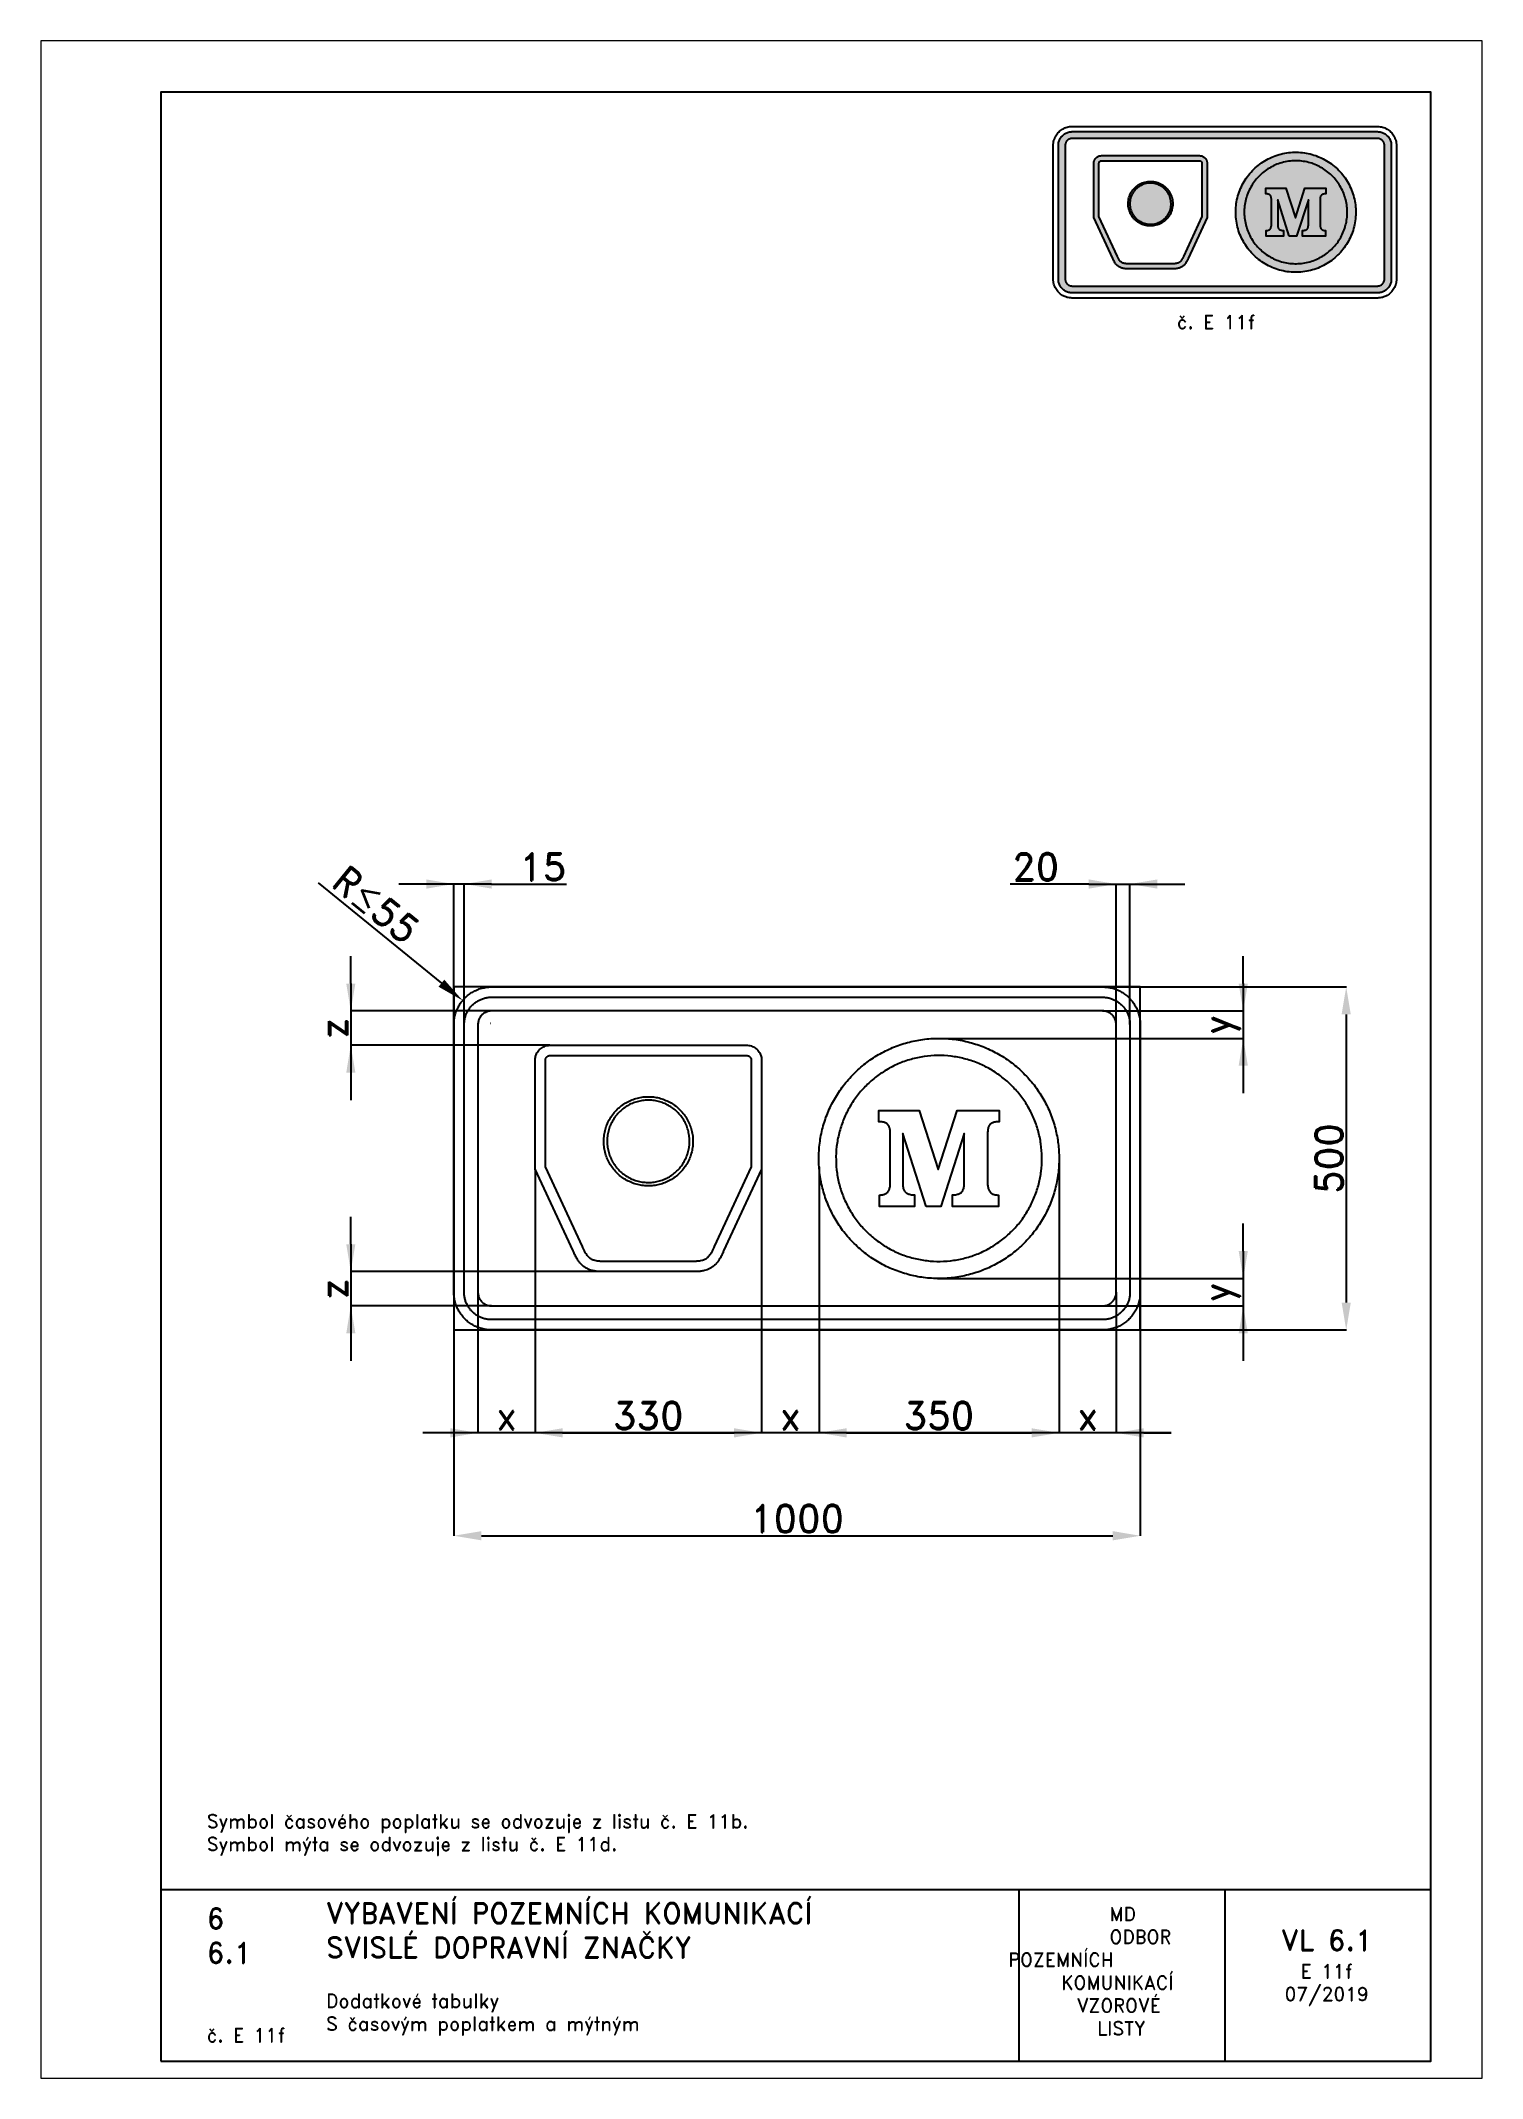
# Paper-space layout 'E 11f' of a CAD drawing. Header units: millimetres. Extents: x 0 to 210, y 0 to 297.
# The model-space entities are those that its viewports show. They can reach past a viewport. Long polylines and large blocks are cut down to what shows.
import ezdxf

# ---------------------------------------------------------------- set-up
doc = ezdxf.new("R2010")
doc.units = ezdxf.units.MM
doc.header["$LTSCALE"] = 5
doc.linetypes.add('ACAD_ISO02W100', pattern=[15, 12, -3])
for name, color, linetype in [('Kóty', 2, 'Continuous'), ('Rozpiska', 7, 'Continuous'), ('Značka', 7, 'Continuous')]:
    doc.layers.add(name, color=color, linetype=linetype)
doc.layers.add('Rámeček', color=6, linetype='Continuous', plot=False)
doc.styles.get("Standard").update_dxf_attribs({"font": 'romand.shx', "height": 40})
doc.dimstyles.get("Standard").update_dxf_attribs({"dimtxt": 40, "dimasz": 40, "dimexe": 0.18, "dimexo": 0.0625, "dimgap": 5, "dimtad": 1, "dimdec": 0, "dimzin": 0, "dimdsep": 46, "dimtxsty": 'Standard', "dimcen": 0.09, "dimadec": 0, "dimazin": 0, "dimtfac": 1, "dimtdec": 0, "dimtofl": 0, "dimtmove": 0, "dimatfit": 3, "dimfxl": 1, "dimtolj": 1, "dimtzin": 0, "dimarcsym": 0})

psp = doc.layouts.new('E 11f')

# ---------------------------------------------------------------- texts
at = {"layer": 'Rozpiska', "color": 7, "attachment_point": 1}
for s, width, heights, insert, char_height in [('{\\C6;č. E 11f}', 13.86705853, [2.666667], (165.5, 257), 2), ('Symbol časového poplatku se odvozuje z listu č. E 11b.\\PSymbol mýta se odvozuje z listu č. E 11d.{\\H1.83333x; }', 96.03425141, [0], (24.189042, 38.465833), 2), ('6', 149.0421774, [0], (24.169718, 24.771436), 3), ('{\\C6;VYBAVENÍ POZEMNÍCH KOMUNIKACÍ\\P}SVISLÉ DOPRAVNÍ ZNAČKY{\\H1.34524x; }', 149.0421774, [0], (41.561669, 25.560725), 3), ('\\pi14.7414;{\\C6;MD\\P\\pi2.36044;}ODBOR POZEMNÍCH{\\H1.57143x; }\\P\\pi7.69378;KOMUNIKACÍ{\\H1.5x; }\\P\\pi9.97949;{\\C6;VZOROVÉ\\H1.47619x; \\H0.67742x;\\P\\pi12.93187;LISTY\\H1.26984x; }', 33.10184049, [0], (140.953473, 24.94524), 2), ('\\pi1.03113;{\\H1.5x;\\C6;VL 6.1\\P\\pi3.88825;\\H0.66667x;E 11f\\H1.66666x; \\H0.6x;\\P\\pi1.5549;07/2019\\H1.80159x; }', 16.06225437, [0], (179.655062, 21.609752), 2), ('6.1', 149.0421774, [0], (24.169718, 19.777345), 3), ('{\\C6;Dodatkové tabulky\\P}S časovým poplatkem a mýtným{\\H1.83333x; }', 149.0421774, [0], (41.561669, 12.285052), 2), ('{\\C6;č. E 11f}', 13.98136324, [2.666667], (24.169718, 7.277566), 2)]:
    psp.add_mtext_dynamic_manual_height_columns(s, width=width, gutter_width=100, heights=heights, dxfattribs=dict(at, insert=insert, char_height=char_height))

msp = doc.modelspace()

# ---------------------------------------------------------------- texts
at = {"layer": 'Kóty', "char_height": 40, "attachment_point": 5}
for s, insert in [('\\A1;15', (129.5, 675)), ('\\A1;20', (847.6, 675)), ('\\A1;x', (76.7, -125))]:
    msp.add_mtext(s, dxfattribs=dict(at, insert=insert))
for s, insert, rotation in [('\\A1;R{\\A0;≤}55', (-113.4, 619.9), 320.8489), ('\\A1;z', (-175.2, 440), 90), ('\\A1;y', (1118.3, 445), 90), ('\\A1;z', (-175.2, 60), 90), ('\\A1;y', (1118.3, 55), 90)]:
    msp.add_mtext(s, dxfattribs=dict(at, insert=insert, rotation=rotation))

# ---------------------------------------------------------------- blocks, each defined once
blk = doc.blocks.new('*D0')
at = {"layer": 'Defpoints', "color": 0, "transparency": 16777216}
for p in [(0, 55), (1000, 55), (1000, -300)]:
    blk.add_point(p, dxfattribs=at)
at = {"layer": 'Kóty', "color": 0, "lineweight": -2, "transparency": 16777216}
for p, q in [((0, 54.9), (0, -300.2)), ((1000, 54.9), (1000, -300.2)), ((40, -300), (960, -300))]:
    blk.add_line(p, q, dxfattribs=at)
at = {"layer": 'Kóty', "color": 0, "transparency": 16777216}
for points in [[(40, -293.3), (40, -306.7), (0, -300)], [(960, -293.3), (960, -306.7), (1000, -300)]]:
    blk.add_solid(points, dxfattribs=at)
at = {"layer": 'Kóty', "color": 0, "transparency": 16777216, "insert": (500, -275), "char_height": 40, "attachment_point": 5}
blk.add_mtext('\\A1;1000', dxfattribs=at)
blk = doc.blocks.new('*D1')
at = {"layer": 'Defpoints', "color": 0, "transparency": 16777216}
for p in [(945, 500), (945, 0), (1300, 0)]:
    blk.add_point(p, dxfattribs=at)
at = {"layer": 'Kóty', "color": 0, "lineweight": -2, "transparency": 16777216}
for p, q in [((945.1, 500), (1300.2, 500)), ((1300, 460), (1300, 40)), ((945.1, 0), (1300.2, 0))]:
    blk.add_line(p, q, dxfattribs=at)
at = {"layer": 'Kóty', "color": 0, "transparency": 16777216}
for points in [[(1293.3, 460), (1306.7, 460), (1300, 500)], [(1293.3, 40), (1306.7, 40), (1300, 0)]]:
    blk.add_solid(points, dxfattribs=at)
at = {"layer": 'Kóty', "color": 0, "transparency": 16777216, "insert": (1275, 250), "char_height": 40, "attachment_point": 5, "rotation": 90}
blk.add_mtext('\\A1;500', dxfattribs=at)
blk = doc.blocks.new('*D2')
at = {"layer": 'Defpoints', "color": 0, "transparency": 16777216}
for p in [(448.3, 278.9), (118.3, 234.3), (448.3, -150)]:
    blk.add_point(p, dxfattribs=at)
at = {"layer": 'Kóty', "color": 0, "lineweight": -2, "transparency": 16777216}
for p, q in [((448.3, 278.8), (448.3, -150.2)), ((118.3, 234.2), (118.3, -150.2)), ((158.3, -150), (408.3, -150))]:
    blk.add_line(p, q, dxfattribs=at)
at = {"layer": 'Kóty', "color": 0, "transparency": 16777216}
for points in [[(158.3, -143.3), (158.3, -156.7), (118.3, -150)], [(408.3, -143.3), (408.3, -156.7), (448.3, -150)]]:
    blk.add_solid(points, dxfattribs=at)
at = {"layer": 'Kóty', "color": 0, "transparency": 16777216, "insert": (283.3, -125), "char_height": 40, "attachment_point": 5}
blk.add_mtext('\\A1;330', dxfattribs=at)
blk = doc.blocks.new('*D3')
at = {"layer": 'Defpoints', "color": 0, "transparency": 16777216}
for p in [(448.3, 278.9), (532, 238.1), (532, -150)]:
    blk.add_point(p, dxfattribs=at)
at = {"layer": 'Kóty', "color": 0, "lineweight": -2, "transparency": 16777216}
for p, q in [((448.3, 278.8), (448.3, -150.2)), ((532, 238), (532, -150.2)), ((408.3, -150), (368.3, -150)), ((572, -150), (612, -150))]:
    blk.add_line(p, q, dxfattribs=at)
at = {"layer": 'Kóty', "color": 0, "transparency": 16777216}
for points in [[(408.3, -143.3), (408.3, -156.7), (448.3, -150)], [(572, -143.3), (572, -156.7), (532, -150)]]:
    blk.add_solid(points, dxfattribs=at)
at = {"layer": 'Kóty', "color": 0, "transparency": 16777216, "insert": (490.2, -125), "char_height": 40, "attachment_point": 5}
blk.add_mtext('\\A1;x', dxfattribs=at)
blk = doc.blocks.new('*D4')
at = {"layer": 'Defpoints', "color": 0, "transparency": 16777216}
for p in [(532, 238.1), (881.7, 247.7), (881.7, -150)]:
    blk.add_point(p, dxfattribs=at)
at = {"layer": 'Kóty', "color": 0, "lineweight": -2, "transparency": 16777216}
for p, q in [((532, 238), (532, -150.2)), ((881.7, 247.6), (881.7, -150.2)), ((572, -150), (841.7, -150))]:
    blk.add_line(p, q, dxfattribs=at)
at = {"layer": 'Kóty', "color": 0, "transparency": 16777216}
for points in [[(572, -143.3), (572, -156.7), (532, -150)], [(841.7, -143.3), (841.7, -156.7), (881.7, -150)]]:
    blk.add_solid(points, dxfattribs=at)
at = {"layer": 'Kóty', "color": 0, "transparency": 16777216, "insert": (706.8, -125), "char_height": 40, "attachment_point": 5}
blk.add_mtext('\\A1;350', dxfattribs=at)
blk = doc.blocks.new('*D5')
at = {"layer": 'Defpoints', "color": 0, "transparency": 16777216}
for p in [(881.7, 247.6), (965, 55), (965, -150)]:
    blk.add_point(p, dxfattribs=at)
at = {"layer": 'Kóty', "color": 0, "lineweight": -2, "transparency": 16777216}
for p, q in [((881.7, 247.6), (881.7, -150.2)), ((965, 54.9), (965, -150.2)), ((841.7, -150), (801.7, -150)), ((1005, -150), (1045, -150))]:
    blk.add_line(p, q, dxfattribs=at)
at = {"layer": 'Kóty', "color": 0, "transparency": 16777216}
for points in [[(841.7, -143.3), (841.7, -156.7), (881.7, -150)], [(1005, -143.3), (1005, -156.7), (965, -150)]]:
    blk.add_solid(points, dxfattribs=at)
at = {"layer": 'Kóty', "color": 0, "transparency": 16777216, "insert": (923.3, -125), "char_height": 40, "attachment_point": 5}
blk.add_mtext('\\A1;x', dxfattribs=at)

# ---------------------------------------------------------------- dimensions: what is measured, and where the dimension line sits
at = {"layer": 'Kóty'}
dim = msp.add_linear_dim(base=(1300, 0), p1=(945, 500), p2=(945, 0), angle=90, dimstyle='Standard', dxfattribs=at)
dim.commit()
dim.dimension.update_dxf_attribs({"geometry": '*D1', "text_midpoint": (1275, 250)})
for base, p1, p2, picture, middle in [((448.3, -150), (118.3, 234.3), (448.3, 278.9), '*D2', (283.3, -125)), ((881.7, -150), (532, 238.1), (881.7, 247.7), '*D4', (706.8, -125)), ((1000, -300), (0, 55), (1000, 55), '*D0', (500, -275))]:
    dim = msp.add_linear_dim(base=base, p1=p1, p2=p2, dimstyle='Standard', dxfattribs=at)
    dim.commit()
    dim.dimension.update_dxf_attribs({"geometry": picture, "text_midpoint": middle})
for base, p1, p2, picture, middle in [((532, -150), (448.3, 278.9), (532, 238.1), '*D3', (490.2, -125)), ((965, -150), (881.7, 247.6), (965, 55), '*D5', (923.3, -125))]:
    dim = msp.add_linear_dim(base=base, p1=p1, p2=p2, text='x', dimstyle='Standard', dxfattribs=at)
    dim.commit()
    dim.dimension.update_dxf_attribs({"geometry": picture, "text_midpoint": middle})

# ---------------------------------------------------------------- linework, layer by layer
at = {"layer": 'Kóty'}
for p, q in [((-197.9, 651.8), (-18.2, 505.5)), ((55, 650), (-80, 650)), ((0, 445.1), (0, 650.2)), ((15, 445.1), (15, 650.2)), ((55, 650), (164, 650)), ((925, 650), (810.2, 650)), ((925, 650), (1065, 650)), ((965, 445.1), (965, 650.2)), ((985, 445.1), (985, 650.2)), ((-150.2, 505), (-150.2, 545)), ((1150, 505), (1150, 545)), ((-150.2, 505), (-150.2, 335)), ((1150, 505), (1150, 345)), ((54.9, 465), (-150.4, 465)), ((53.1, 447.3), (53.3, 447.3)), ((53.2, 447.2), (53.2, 447.4)), ((945.1, 465), (1150.2, 465)), ((709, 425), (1150.2, 425)), ((140, 415), (-150.4, 415)), ((118.3, 234.2), (118.3, -150.2)), ((-150.2, 125), (-150.2, 165)), ((1150, 115), (1150, 155)), ((-150.2, 125), (-150.2, -45)), ((1150, 115), (1150, -45)), ((225.8, 85), (-150.4, 85)), ((704.4, 75), (1150.2, 75)), ((54.9, 35), (-150.4, 35)), ((35, 54.9), (35, -150.2)), ((945.1, 35), (1150.2, 35)), ((1045, -150), (-45, -150)), ((158.3, -150), (198.3, -150))]:
    msp.add_line(p, q, dxfattribs=at)
for points in [[(-40, 656.7), (-40, 643.3), (0, 650)], [(55, 656.7), (55, 643.3), (15, 650)], [(925, 656.7), (925, 643.3), (965, 650)], [(1025, 656.7), (1025, 643.3), (985, 650)], [(-156.8, 505), (-143.5, 505), (-150.2, 465)], [(-14, 510.6), (-22.4, 500.3), (12.8, 480.2)], [(1143.3, 505), (1156.7, 505), (1150, 465)], [(1143.3, 385), (1156.7, 385), (1150, 425)], [(-156.8, 375), (-143.5, 375), (-150.2, 415)], [(-156.8, 125), (-143.5, 125), (-150.2, 85)], [(1143.3, 115), (1156.7, 115), (1150, 75)], [(-156.8, -5), (-143.5, -5), (-150.2, 35)], [(1143.3, -5), (1156.7, -5), (1150, 35)], [(-5, -143.3), (-5, -156.7), (35, -150)], [(158.3, -143.3), (158.3, -156.7), (118.3, -150)]]:
    msp.add_solid(points, dxfattribs=at)
at = {"layer": 'Značka', "color": 7, "linetype": 'ACAD_ISO02W100', "ltscale": 0.75}
msp.add_lwpolyline([(0, 0), (1000, 0), (1000, 500), (0, 500)], close=True, dxfattribs=at)
at = {"layer": 'Značka', "color": 5}
for points in [[(55, 0), (54.8, 0), (54.6, 0, -0.03218), (47.5, 0.5, -0.035443), (40.5, 1.9, -0.036267), (33.7, 4.2, -0.03442), (27.4, 7.4, -0.033722), (21.4, 11.4, -0.034085), (16.1, 16.1, -0.034209), (11.4, 21.4, -0.034229), (7.4, 27.4, -0.034044), (4.3, 33.7, -0.033412), (1.9, 40.5, -0.034127), (0.5, 47.5, -0.036745), (0, 54.6), (0, 54.8), (0, 55), (0, 445), (0, 445.2), (0, 445.4, -0.03218), (0.5, 452.5, -0.035443), (1.9, 459.5, -0.036267), (4.2, 466.3, -0.03442), (7.4, 472.6, -0.033724), (11.4, 478.6, -0.034088), (16.1, 483.9, -0.034206), (21.4, 488.6, -0.034232), (27.4, 492.6, -0.034049), (33.7, 495.7, -0.033416), (40.5, 498.1, -0.034129), (47.5, 499.5, -0.036747), (54.6, 500), (54.8, 500), (55, 500), (945, 500), (945.2, 500), (945.4, 500, -0.032179), (952.5, 499.5, -0.035446), (959.5, 498.1, -0.036264), (966.3, 495.8, -0.034421), (972.6, 492.6, -0.033716), (978.6, 488.6, -0.034086), (983.9, 483.9, -0.034212), (988.6, 478.6, -0.034226), (992.6, 472.6, -0.034042), (995.7, 466.3, -0.033411), (998, 459.5, -0.034124), (999.5, 452.5, -0.036743), (1000, 445.4), (1000, 445.2), (1000, 445), (1000, 55), (1000, 54.8), (1000, 54.6, -0.032188), (999.5, 47.5, -0.035446), (998, 40.5, -0.036274), (995.8, 33.7, -0.034416), (992.6, 27.4, -0.033728), (988.6, 21.4, -0.034092), (983.9, 16.1, -0.034208), (978.6, 11.4, -0.03423), (972.6, 7.4, -0.034041), (966.3, 4.3, -0.033411), (959.5, 1.9, -0.034128), (952.5, 0.5, -0.036745), (945.4, 0), (945.2, 0), (945, 0), (55, 0)], [(55, 15), (54.8, 15), (54.7, 15, -0.03218), (49.5, 15.4, -0.035444), (44.4, 16.4, -0.036267), (39.5, 18.1, -0.03442), (34.9, 20.4, -0.033721), (30.6, 23.3, -0.034085), (26.7, 26.7, -0.034209), (23.3, 30.6, -0.034229), (20.4, 34.9, -0.034044), (18.1, 39.5, -0.033412), (16.4, 44.4, -0.034127), (15.3, 49.5, -0.036745), (15, 54.7), (15, 54.8), (15, 55), (15, 445), (15, 445.2), (15, 445.3, -0.03218), (15.4, 450.5, -0.035443), (16.4, 455.6, -0.036267), (18.1, 460.5, -0.034424), (20.4, 465.1, -0.033722), (23.3, 469.4, -0.034083), (26.7, 473.3, -0.034209), (30.6, 476.7, -0.034227), (34.9, 479.6, -0.034042), (39.5, 481.9, -0.033411), (44.4, 483.6, -0.034123), (49.5, 484.7, -0.036741), (54.7, 485), (54.8, 485), (55, 485), (945, 485), (945.2, 485), (945.3, 485, -0.032174), (950.5, 484.6, -0.035443), (955.6, 483.6, -0.036265), (960.5, 481.9, -0.034414), (965.1, 479.6, -0.033719), (969.4, 476.7, -0.034082), (973.3, 473.3, -0.034215), (976.7, 469.4, -0.034226), (979.6, 465.1, -0.03405), (981.9, 460.5, -0.033405), (983.6, 455.6, -0.034129), (984.7, 450.5, -0.036741), (985, 445.3), (985, 445.2), (985, 445), (985, 55), (985, 54.8), (985, 54.7, -0.032179), (984.6, 49.5, -0.035442), (983.6, 44.4, -0.03626), (981.9, 39.5, -0.034413), (979.6, 34.9, -0.033721), (976.7, 30.6, -0.034079), (973.3, 26.7, -0.03421), (969.4, 23.3, -0.034232), (965.1, 20.4, -0.034047), (960.5, 18.1, -0.033414), (955.6, 16.4, -0.034126), (950.5, 15.3, -0.036746), (945.3, 15), (945.2, 15), (945, 15), (55, 15)], [(55, 35), (945, 35), (945.1, 35), (945.2, 35, 0.032177), (947.7, 35.2, 0.035444), (950.3, 35.7, 0.036265), (952.7, 36.5, 0.034422), (955, 37.7, 0.03373), (957.2, 39.1, 0.034072), (959.1, 40.9, 0.034204), (960.9, 42.8, 0.034223), (962.3, 45, 0.034048), (963.5, 47.3), (964.3, 49.7), (964.8, 52.3, 0.036741), (965, 54.8), (965, 54.9), (965, 55), (965, 445), (965, 445.1), (965, 445.2, 0.032179), (964.8, 447.7, 0.035443), (964.3, 450.3, 0.036259), (963.5, 452.7, 0.034419), (962.3, 455, 0.033729), (960.9, 457.2, 0.034073), (959.1, 459.1, 0.034191), (957.2, 460.9, 0.034225), (955, 462.3, 0.034056), (952.7, 463.5, 0.033414), (950.3, 464.3, 0.034128), (947.7, 464.8, 0.036743), (945.2, 465), (945.1, 465), (945, 465), (55, 465), (54.9, 465), (54.8, 465, 0.032179), (52.3, 464.8, 0.035442), (49.7, 464.3, 0.036259), (47.3, 463.5, 0.034414), (45, 462.3, 0.03372), (42.8, 460.9, 0.034079), (40.9, 459.1, 0.03421), (39.1, 457.2, 0.034232), (37.7, 455, 0.034046), (36.5, 452.7, 0.033413), (35.7, 450.3, 0.034126), (35.2, 447.7, 0.036744), (35, 445.2), (35, 445.1), (35, 445), (35, 55), (35, 54.9), (35, 54.8, 0.032179), (35.2, 52.3, 0.035443), (35.7, 49.7, 0.036265), (36.5, 47.3, 0.034421), (37.7, 45, 0.033719), (39.1, 42.8, 0.034086), (40.9, 40.9, 0.034208), (42.8, 39.1, 0.034229), (45, 37.7, 0.034044), (47.3, 36.5, 0.033412), (49.7, 35.7, 0.034128), (52.3, 35.2, 0.036744), (54.8, 35), (54.9, 35), (55, 35)]]:
    msp.add_lwpolyline(points, format="xyb", dxfattribs=at)
at = {"layer": 'Značka', "color": 51}
for points in [[(881.7, 250), (881.7, 248.9), (881.7, 247.7, -0.032166), (879.9, 224.9, -0.035722), (875.1, 202.5, -0.036663), (867.6, 180.9, -0.034754), (857.1, 160.5, -0.034037), (844.1, 141.6, -0.034452), (828.8, 124.6, -0.03456), (811.4, 109.7, -0.034427), (792.2, 97.3, -0.034389), (771.5, 87.4, -0.034419), (749.7, 80.4, -0.034424), (727.2, 76.1, -0.034417), (704.4, 75, -0.034415), (681.5, 76.7, -0.034417), (659.2, 81.6, -0.034418), (637.6, 89.1, -0.034418), (617.2, 99.6, -0.034415), (598.3, 112.5, -0.034416), (581.3, 127.9, -0.034416), (566.4, 145.2, -0.034417), (554, 164.5, -0.03442), (544.1, 185.1, -0.034417), (537.1, 206.9, -0.034414), (532.8, 229.4, -0.034418), (531.7, 252.3, -0.034418), (533.4, 275.1, -0.034417), (538.2, 297.5, -0.034418), (545.8, 319.1, -0.034417), (556.3, 339.5, -0.034417), (569.2, 358.4, -0.034414), (584.6, 375.4, -0.034416), (601.9, 390.3, -0.034417), (621.2, 402.7, -0.034415), (641.8, 412.6, -0.034416), (663.6, 419.6, -0.034416), (686.1, 423.9, -0.034416), (709, 425, -0.034417), (731.8, 423.3, -0.034418), (754.2, 418.4, -0.034416), (775.8, 410.9, -0.034417), (796.1, 400.4, -0.034415), (815.1, 387.5, -0.034404), (832, 372.1, -0.034414), (846.9, 354.8, -0.034489), (859.4, 335.5, -0.03442), (869.3, 314.9, -0.034074), (876.3, 293.1, -0.032794), (880.4, 271.7, -0.034265), (881.7, 250)], [(881.7, 250), (881.7, 248.9), (881.7, 247.7, -0.032166), (879.9, 224.9, -0.035722), (875.1, 202.5, -0.036663), (867.6, 180.9, -0.034754), (857.1, 160.5, -0.034037), (844.1, 141.6, -0.034452), (828.8, 124.6, -0.03456), (811.4, 109.7, -0.034427), (792.2, 97.3, -0.034389), (771.5, 87.4, -0.034419), (749.7, 80.4, -0.034424), (727.2, 76.1, -0.034417), (704.4, 75, -0.034415), (681.5, 76.7, -0.034417), (659.2, 81.6, -0.034418), (637.6, 89.1, -0.034418), (617.2, 99.6, -0.034415), (598.3, 112.5, -0.034416), (581.3, 127.9, -0.034416), (566.4, 145.2, -0.034417), (554, 164.5, -0.03442), (544.1, 185.1, -0.034417), (537.1, 206.9, -0.034414), (532.8, 229.4, -0.034418), (531.7, 252.3, -0.034418), (533.4, 275.1, -0.034417), (538.2, 297.5, -0.034418), (545.8, 319.1, -0.034417), (556.3, 339.5, -0.034417), (569.2, 358.4, -0.034414), (584.6, 375.4, -0.034416), (601.9, 390.3, -0.034417), (621.2, 402.7, -0.034415), (641.8, 412.6, -0.034416), (663.6, 419.6, -0.034416), (686.1, 423.9, -0.034416), (709, 425, -0.034417), (731.8, 423.3, -0.034418), (754.2, 418.4, -0.034416), (775.8, 410.9, -0.034417), (796.1, 400.4, -0.034415), (815.1, 387.5, -0.034404), (832, 372.1, -0.034414), (846.9, 354.8, -0.034489), (859.4, 335.5, -0.03442), (869.3, 314.9, -0.034074), (876.3, 293.1, -0.032794), (880.4, 271.7, -0.034265), (881.7, 250)], [(856.7, 250), (856.7, 251), (856.7, 252, 0.032167), (855.2, 271.5, 0.035721), (851, 290.7, 0.036666), (844.6, 309.3, 0.034753), (835.6, 326.7, 0.03404), (824.5, 342.9, 0.034454), (811.3, 357.4, 0.034563), (796.5, 370.2, 0.034426), (780, 380.9, 0.03439), (762.3, 389.4, 0.034418), (743.6, 395.4, 0.034424), (724.3, 399, 0.034417), (704.7, 400, 0.034413), (685.1, 398.5, 0.034417), (666, 394.4, 0.034419), (647.4, 387.9, 0.034416), (630, 378.9, 0.034416), (613.8, 367.8, 0.034417), (599.2, 354.7, 0.034415), (586.4, 339.8, 0.034421), (575.8, 323.3, 0.034417), (567.3, 305.6, 0.034415), (561.3, 286.9, 0.034418), (557.6, 267.6, 0.034419), (556.7, 248, 0.034418), (558.2, 228.5, 0.034417), (562.3, 209.3, 0.034417), (568.8, 190.8, 0.034414), (577.8, 173.3, 0.034417), (588.8, 157.1, 0.034415), (602, 142.6, 0.034415), (616.9, 129.8, 0.034416), (633.4, 119.1, 0.034418), (651.1, 110.6, 0.034417), (669.7, 104.6, 0.034417), (689, 101, 0.034416), (708.6, 100, 0.034416), (728.2, 101.5, 0.034418), (747.4, 105.6, 0.034416), (765.9, 112.1, 0.034415), (783.4, 121.1, 0.034418), (799.6, 132.2, 0.034405), (814.1, 145.3, 0.034413), (826.9, 160.2, 0.034491), (837.5, 176.7, 0.034419), (846, 194.4, 0.034079), (852.1, 213.1, 0.032793), (855.6, 231.4, 0.034269), (856.7, 250)], [(687.9, 180), (654.1, 286.4), (654.1, 212.2), (654.1, 211.7), (654.1, 211.2, 0.022998), (654.2, 209.1, 0.031088), (654.5, 207, 0.030826), (655, 205.3, 0.036263), (655.7, 203.7, 0.03685), (656.5, 202.4, 0.039466), (657.5, 201.2, 0.039201), (658.7, 200.1, 0.035556), (660, 199.2, 0.038453), (661.8, 198.3, 0.029613), (663.7, 197.7, 0.035719), (666.8, 197.1, 0.027141), (670, 196.9), (670.5, 196.9), (671, 196.9), (671, 180), (620, 180), (620, 196.7), (620.5, 196.7), (621, 196.7, 0.018177), (622.7, 196.8, 0.021913), (624.4, 197.1, 0.024552), (626, 197.4, 0.028651), (627.5, 197.9, 0.038257), (629.2, 198.7, 0.0441), (630.8, 199.8, 0.042762), (632.1, 201, 0.040135), (633.1, 202.5, 0.041549), (634.1, 204.3, 0.033178), (634.8, 206.2, 0.03458), (635.4, 208.8, 0.027991), (635.6, 211.5), (635.7, 211.9), (635.7, 212.3), (635.7, 287.6), (635.7, 288), (635.7, 288.5), (635.6, 290), (635.5, 291.5), (635.3, 292.6), (635.1, 293.6, 0.026406), (634.7, 295.2, 0.034261), (634, 296.8, 0.037153), (633.3, 298.1, 0.040586), (632.3, 299.3, 0.041728), (631.1, 300.4, 0.03874), (629.8, 301.3, 0.038297), (628.1, 302.1, 0.02955), (626.4, 302.7, 0.038374), (623.4, 303.2, 0.029309), (620.3, 303.4), (619.7, 303.4), (619.2, 303.4), (619.2, 320), (677.9, 320), (705.5, 233.9), (733.1, 320), (794.2, 320), (794.2, 303.4), (793.6, 303.4), (793, 303.4, 0.025927), (789.9, 303.2, 0.041595), (786.9, 302.7, 0.032), (785.2, 302.1, 0.038191), (783.5, 301.3, 0.037979), (782.2, 300.4, 0.041861), (781, 299.3, 0.040609), (780, 298.1, 0.036311), (779.2, 296.8, 0.033753), (778.6, 295.2), (778.2, 293.6), (778, 292.6), (777.8, 291.5), (777.7, 290), (777.6, 288.5), (777.6, 288), (777.6, 287.6), (777.6, 212.3), (777.6, 211.9), (777.6, 211.5, 0.025382), (777.9, 208.8, 0.036584), (778.5, 206.2, 0.035511), (779.2, 204.3, 0.042084), (780.2, 202.5, 0.039747), (781.2, 201, 0.041667), (782.5, 199.8, 0.048497), (784.3, 198.6, 0.043219), (786.2, 197.7, 0.023992), (787.5, 197.3, 0.01932), (788.9, 197.1, 0.020807), (790.5, 196.8, 0.020151), (792.2, 196.7), (792.7, 196.7), (793.3, 196.7), (793.3, 180), (726.4, 180), (726.4, 196.9), (726.9, 196.9), (727.4, 196.9, 0.02429), (730.6, 197.1, 0.038652), (733.7, 197.7, 0.032217), (735.6, 198.3, 0.039078), (737.4, 199.2, 0.035359), (738.7, 200, 0.03915), (739.9, 201.1, 0.039575), (740.9, 202.3, 0.037162), (741.7, 203.7, 0.036108), (742.4, 205.3), (742.9, 206.9, 0.029798), (743.2, 209), (743.4, 211.2), (743.4, 211.6), (743.4, 212.1), (743.4, 286.3), (709.3, 180), (687.9, 180)]]:
    msp.add_lwpolyline(points, format="xyb", dxfattribs=at)
at = {"layer": 'Značka', "color": 251}
for points in [[(448.3, 305.7), (448.3, 234.3), (392.9, 115.1), (392.5, 114.2), (392.2, 113.4, -0.015822), (389.7, 108, -0.02518), (386.7, 102.8, -0.028415), (383.9, 98.8, -0.035561), (380.5, 95.1, -0.038032), (376.8, 92, -0.039623), (372.7, 89.5, -0.032262), (368.9, 87.8, -0.026514), (365, 86.6, -0.027439), (360, 85.6, -0.023957), (354.9, 85.1, -0.003297), (353.9, 85, -0.001099), (352.9, 85), (213.7, 85), (212.8, 85), (211.8, 85.1, -0.02153), (206.7, 85.6, -0.029023), (201.7, 86.6, -0.028346), (197.7, 87.8, -0.031963), (194, 89.5, -0.038717), (189.8, 92, -0.03842), (186.2, 95.1, -0.035768), (182.8, 98.8, -0.026922), (180, 102.8, -0.023879), (177, 108, -0.017492), (174.5, 113.4), (174.1, 114.2), (173.8, 115.1), (118.3, 234.3), (118.3, 393.1), (118.3, 393.6, -0.004753), (118.4, 394.2, -0.035153), (118.7, 397.1, -0.036969), (119.4, 400, -0.034097), (120.4, 402.5, -0.032383), (121.8, 404.9, -0.039183), (123.8, 407.6, -0.040331), (126.2, 409.9, -0.040857), (128.9, 411.9, -0.040131), (131.9, 413.4, -0.044445), (135.4, 414.5, -0.049205), (139, 415), (139.5, 415), (140, 415), (246.6, 415), (426.6, 415), (427.2, 415, -0.004745), (427.7, 415, -0.043624), (431.3, 414.5, -0.046137), (434.7, 413.4, -0.043182), (437.8, 411.9, -0.04053), (440.5, 409.9, -0.03949), (442.9, 407.6, -0.040398), (444.9, 404.9, -0.032783), (446.2, 402.5, -0.031662), (447.2, 400, -0.035431), (448, 397.1, -0.039138), (448.3, 394.2), (448.3, 393.6), (448.3, 393.1), (448.3, 305.7)], [(433.3, 305.7), (433.3, 237.6), (379.3, 121.4), (378.8, 120.4), (378.4, 119.3, -0.0142), (376.4, 115, -0.026399), (374, 110.7, -0.02699), (372.1, 108.1, -0.038758), (370, 105.8, -0.036958), (368, 104.1, -0.039273), (365.8, 102.8, -0.033812), (363.5, 101.8, -0.024564), (361.2, 101.1, -0.027551), (357.6, 100.4, -0.023061), (354, 100.1, -0.003176), (353.3, 100), (352.6, 100), (214.1, 100), (213.3, 100), (212.6, 100.1, -0.021254), (208.9, 100.4, -0.031084), (205.3, 101.2, -0.026918), (202.9, 101.9, -0.034023), (200.7, 102.8, -0.039004), (198.5, 104.2, -0.036893), (196.5, 105.9, -0.037826), (194.4, 108.3, -0.024922), (192.6, 110.9, -0.023693), (190.3, 115.1, -0.015091), (188.3, 119.4), (187.8, 120.4), (187.4, 121.4), (133.3, 237.6), (133.3, 393.1), (133.3, 393.3, -0.00623), (133.3, 393.5, -0.036616), (133.5, 394.5, -0.039057), (133.7, 395.4, -0.033124), (134.1, 396.2, -0.030187), (134.5, 396.9, -0.039261), (135.1, 397.8, -0.04129), (135.9, 398.5, -0.04118), (136.8, 399.1, -0.042623), (137.8, 399.6, -0.040738), (138.7, 399.9, -0.043243), (139.7, 400), (139.8, 400), (140, 400), (246.6, 400), (426.6, 400), (426.8, 400), (427.1, 400, -0.046202), (428.2, 399.8, -0.04948), (429.3, 399.4, -0.041953), (430.1, 399, -0.03668), (430.9, 398.4, -0.038529), (431.7, 397.6, -0.040377), (432.3, 396.7, -0.033226), (432.7, 396, -0.032954), (433, 395.2, -0.032927), (433.2, 394.3, -0.034427), (433.3, 393.5), (433.3, 393.3), (433.3, 393.1), (433.3, 305.7)]]:
    msp.add_lwpolyline(points, format="xyb", dxfattribs=at)
at = {"layer": 'Značka', "color": 9}
for points in [[(348.3, 275), (348.3, 274.6), (348.3, 274.1, -0.03217), (347.7, 265.7, -0.035726), (345.9, 257.4, -0.036666), (343.1, 249.3, -0.034752), (339.2, 241.8, -0.034036), (334.4, 234.7, -0.03445), (328.7, 228.4, -0.034562), (322.2, 222.9, -0.034429), (315.1, 218.3, -0.03439), (307.4, 214.6, -0.034417), (299.3, 212, -0.034421), (291, 210.4, -0.034415), (282.5, 210, -0.034417), (274, 210.6, -0.034415), (265.7, 212.4, -0.034415), (257.7, 215.3, -0.034417), (250.1, 219.1, -0.034416), (243.1, 223.9, -0.034416), (236.8, 229.6, -0.034416), (231.2, 236.1, -0.034418), (226.6, 243.2, -0.034418), (222.9, 250.9, -0.034415), (220.3, 259, -0.034415), (218.8, 267.4, -0.034413), (218.3, 275.9, -0.034417), (219, 284.3, -0.034415), (220.8, 292.6, -0.034418), (223.6, 300.7, -0.034418), (227.5, 308.2, -0.034418), (232.3, 315.3, -0.034416), (238, 321.6, -0.034415), (244.4, 327.1, -0.034414), (251.6, 331.7, -0.034419), (259.2, 335.4, -0.034419), (267.3, 338, -0.034417), (275.7, 339.6, -0.034417), (284.2, 340, -0.034411), (292.7, 339.4, -0.034417), (301, 337.6, -0.034415), (309, 334.7, -0.034417), (316.6, 330.9, -0.034418), (323.6, 326.1, -0.034404), (329.9, 320.4, -0.03441), (335.4, 313.9, -0.034487), (340, 306.8, -0.034417), (343.7, 299.1, -0.034072), (346.3, 291, -0.032797), (347.9, 283.1, -0.03427), (348.3, 275)], [(348.3, 275), (348.3, 274.6), (348.3, 274.1, -0.03217), (347.7, 265.7, -0.035726), (345.9, 257.4, -0.036666), (343.1, 249.3, -0.034752), (339.2, 241.8, -0.034036), (334.4, 234.7, -0.03445), (328.7, 228.4, -0.034562), (322.2, 222.9, -0.034429), (315.1, 218.3, -0.03439), (307.4, 214.6, -0.034417), (299.3, 212, -0.034421), (291, 210.4, -0.034415), (282.5, 210, -0.034417), (274, 210.6, -0.034415), (265.7, 212.4, -0.034415), (257.7, 215.3, -0.034417), (250.1, 219.1, -0.034416), (243.1, 223.9, -0.034416), (236.8, 229.6, -0.034416), (231.2, 236.1, -0.034418), (226.6, 243.2, -0.034418), (222.9, 250.9, -0.034415), (220.3, 259, -0.034415), (218.8, 267.4, -0.034413), (218.3, 275.9, -0.034417), (219, 284.3, -0.034415), (220.8, 292.6, -0.034418), (223.6, 300.7, -0.034418), (227.5, 308.2, -0.034418), (232.3, 315.3, -0.034416), (238, 321.6, -0.034415), (244.4, 327.1, -0.034414), (251.6, 331.7, -0.034419), (259.2, 335.4, -0.034419), (267.3, 338, -0.034417), (275.7, 339.6, -0.034417), (284.2, 340, -0.034411), (292.7, 339.4, -0.034417), (301, 337.6, -0.034415), (309, 334.7, -0.034417), (316.6, 330.9, -0.034418), (323.6, 326.1, -0.034404), (329.9, 320.4, -0.03441), (335.4, 313.9, -0.034487), (340, 306.8, -0.034417), (343.7, 299.1, -0.034072), (346.3, 291, -0.032797), (347.9, 283.1, -0.03427), (348.3, 275)], [(343.3, 275), (343.3, 275.4), (343.3, 275.8, 0.032169), (342.7, 283.6, 0.035727), (341.1, 291.3, 0.036664), (338.5, 298.7, 0.034749), (334.9, 305.7, 0.034036), (330.5, 312.2, 0.034448), (325.2, 318, 0.03456), (319.2, 323.1, 0.034427), (312.6, 327.4, 0.034392), (305.6, 330.8, 0.034418), (298.1, 333.2, 0.034421), (290.4, 334.6, 0.034416), (282.5, 335, 0.034413), (274.7, 334.4, 0.034416), (267, 332.7, 0.034416), (259.6, 330.2, 0.034414), (252.7, 326.6, 0.034418), (246.2, 322.1, 0.034417), (240.4, 316.9, 0.034416), (235.2, 310.9, 0.03442), (231, 304.3, 0.03442), (227.6, 297.2, 0.034416), (225.2, 289.8, 0.034417), (223.7, 282.1, 0.034414), (223.3, 274.2, 0.034416), (223.9, 266.4, 0.034419), (225.6, 258.7, 0.034418), (228.2, 251.3, 0.034414), (231.8, 244.3, 0.03442), (236.2, 237.8, 0.034419), (241.5, 232, 0.034417), (247.4, 226.9, 0.034417), (254, 222.7, 0.034415), (261.1, 219.2, 0.034418), (268.6, 216.8, 0.034417), (276.3, 215.4, 0.034414), (284.1, 215, 0.034417), (291.9, 215.6, 0.034417), (299.6, 217.3, 0.034419), (307, 219.8, 0.034416), (314, 223.4, 0.034417), (320.5, 227.9, 0.034404), (326.3, 233.1, 0.034414), (331.4, 239.1, 0.034488), (335.7, 245.7, 0.03442), (339.1, 252.8, 0.034079), (341.5, 260.2, 0.032787), (342.9, 267.6, 0.034261), (343.3, 275)]]:
    msp.add_lwpolyline(points, format="xyb", dxfattribs=at)

msp.set_redraw_order([(e.dxf.handle, doc.entitydb.next_handle()) for e in msp.query("TEXT MTEXT ATTDEF DIMENSION ARC_DIMENSION")])  # texts and dimensions are drawn at this point

# ---------------------------------------------------------------- hatches: boundary and pattern name
at = {"layer": 'Značka'}
h = psp.add_hatch(color=249, dxfattribs=at)
h.dxf.hatch_style = 1
edge = h.paths.add_edge_path()
edge.add_line((150.25, 260.25), (150.242145, 260.250025))
edge.add_line((150.242145, 260.250025), (150.23429, 260.25006))
edge.add_arc((150.245558, 262.263263), 2.013234, 262.30667138, 269.67930861, ccw=False)
edge.add_arc((150.220646, 262.082361), 1.830626, 254.20170593, 262.32140461, ccw=False)
edge.add_arc((150.170788, 262.051997), 1.788276, 247.16582866, 255.47404019, ccw=False)
edge.add_arc((150.207821, 262.140555), 1.884265, 239.28752409, 247.17298553, ccw=False)
edge.add_arc((150.20201, 262.188673), 1.922894, 232.44321003, 240.16868112, ccw=False)
edge.add_arc((150.189178, 262.172272), 1.90207, 224.63989025, 232.44848219, ccw=False)
edge.add_arc((150.166675, 262.185741), 1.895692, 217.57037341, 225.40746542, ccw=False)
edge.add_arc((150.165205, 262.185007), 1.89408, 209.73827396, 217.57989849, ccw=False)
edge.add_arc((150.160682, 262.211181), 1.9033, 202.69058369, 210.48999604, ccw=False)
edge.add_arc((150.195988, 262.226002), 1.94159, 195.03748744, 202.69219776, ccw=False)
edge.add_arc((150.151953, 262.241366), 1.903231, 188.00980186, 195.82812277, ccw=False)
edge.add_arc((150.012495, 262.222296), 1.762476, 179.61008956, 188.02763615, ccw=False)
edge.add_line((148.25006, 262.23429), (148.25002, 262.242145))
edge.add_line((148.25002, 262.242145), (148.25, 262.25))
edge.add_line((148.25, 262.25), (148.25, 281.75))
edge.add_line((148.25, 281.75), (148.250025, 281.75785))
edge.add_line((148.250025, 281.75785), (148.25006, 281.7657))
edge.add_arc((150.263301, 281.754434), 2.013273, 172.3067487, 179.67938594, ccw=False)
edge.add_arc((150.082457, 281.779349), 1.830721, 164.20221283, 172.32179706, ccw=False)
edge.add_arc((150.052115, 281.82922), 1.788389, 157.16692538, 165.47506825, ccw=False)
edge.add_arc((150.140375, 281.79229), 1.884063, 149.2871006, 157.17340902, ccw=False)
edge.add_arc((150.188598, 281.798033), 1.922818, 142.44250501, 150.16815924, ccw=False)
edge.add_arc((150.172136, 281.810748), 1.902016, 134.6357255, 142.44385961, ccw=False)
edge.add_arc((150.185774, 281.833316), 1.895711, 127.57119021, 135.4083051, ccw=False)
edge.add_arc((150.185309, 281.834733), 1.894305, 119.74488914, 127.5861703, ccw=False)
edge.add_arc((150.211019, 281.839213), 1.903329, 112.68490943, 120.48379527, ccw=False)
edge.add_arc((150.22596, 281.803909), 1.941665, 105.03559028, 112.68991142, ccw=False)
edge.add_arc((150.241447, 281.847821), 1.903455, 98.01132839, 105.82875652, ccw=False)
edge.add_arc((150.222445, 281.987309), 1.762681, 89.61497842, 98.03158663, ccw=False)
edge.add_line((150.23429, 283.74995), (150.242145, 283.75))
edge.add_line((150.242145, 283.75), (150.25, 283.75))
edge.add_line((150.25, 283.75), (194.75, 283.75))
edge.add_line((194.75, 283.75), (194.75785, 283.75))
edge.add_line((194.75785, 283.75), (194.7657, 283.74995))
edge.add_arc((194.754327, 281.736279), 2.013703, 82.30531934, 89.67639974, ccw=False)
edge.add_arc((194.779239, 281.917515), 1.830763, 74.19901252, 82.31850519, ccw=False)
edge.add_arc((194.829393, 281.947787), 1.788426, 67.17345059, 75.48111281, ccw=False)
edge.add_arc((194.792111, 281.859147), 1.884588, 59.29024226, 67.17421577, ccw=False)
edge.add_arc((194.79774, 281.811253), 1.923114, 52.43829433, 60.16317022, ccw=False)
edge.add_arc((194.810612, 281.827828), 1.902128, 44.63331896, 52.44129282, ccw=False)
edge.add_arc((194.8338, 281.814431), 1.895215, 37.57568865, 45.41406258, ccw=False)
edge.add_arc((194.83465, 281.814656), 1.894404, 29.74509517, 37.58596427, ccw=False)
edge.add_arc((194.839288, 281.789181), 1.903173, 22.67952589, 30.48026596, ccw=False)
edge.add_arc((194.803797, 281.773916), 1.941806, 15.03843271, 22.69135739, ccw=False)
edge.add_arc((194.848217, 281.758631), 1.903055, 8.01110913, 15.82988787, ccw=False)
edge.add_arc((194.987134, 281.777557), 1.762856, -0.38537929, 8.03120603, ccw=False)
edge.add_line((196.74995, 281.7657), (196.75, 281.75785))
edge.add_line((196.75, 281.75785), (196.75, 281.75))
edge.add_line((196.75, 281.75), (196.75, 262.25))
edge.add_line((196.75, 262.25), (196.75, 262.242145))
edge.add_line((196.75, 262.242145), (196.74995, 262.23429))
edge.add_arc((194.736674, 262.245641), 2.013308, 352.30458948, 359.67697487, ccw=False)
edge.add_arc((194.91754, 262.22077), 1.83074, 344.19866573, 352.3179524, ccw=False)
edge.add_arc((194.947647, 262.170701), 1.788584, 337.1729836, 345.47945562, ccw=False)
edge.add_arc((194.859113, 262.207926), 1.884626, 329.29032237, 337.17413565, ccw=False)
edge.add_arc((194.81132, 262.202208), 1.92302, 322.438656, 330.16403552, ccw=False)
edge.add_arc((194.827491, 262.189491), 1.902449, 314.63803315, 322.44536605, ccw=False)
edge.add_arc((194.814288, 262.166391), 1.895462, 307.57542123, 315.41267348, ccw=False)
edge.add_arc((194.815123, 262.165039), 1.893881, 299.73786192, 307.58031053, ccw=False)
edge.add_arc((194.788876, 262.160892), 1.903462, 292.68585187, 300.48581362, ccw=False)
edge.add_arc((194.774016, 262.195681), 1.941291, 285.03946014, 292.69451385, ccw=False)
edge.add_arc((194.75863, 262.151946), 1.903226, 278.01039522, 285.82844142, ccw=False)
edge.add_arc((194.777708, 262.012641), 1.762622, 269.60966361, 278.02732464, ccw=False)
edge.add_line((194.7657, 260.25006), (194.75785, 260.25002))
edge.add_line((194.75785, 260.25002), (194.75, 260.25))
edge.add_line((194.75, 260.25), (150.25, 260.25))
edge = h.paths.add_edge_path(flags=16)
edge.add_line((150.25, 261.25), (194.75, 261.25))
edge.add_line((194.75, 261.25), (194.75395, 261.25001))
edge.add_line((194.75395, 261.25001), (194.75785, 261.25003))
edge.add_arc((194.752223, 262.256938), 1.006924, 270.32018437, 277.69213477)
edge.add_arc((194.764662, 262.165852), 0.914993, 277.6836692, 285.80348232)
edge.add_arc((194.789615, 262.151279), 0.894399, 284.51953704, 292.82719925)
edge.add_arc((194.77111, 262.195047), 0.941919, 292.83177745, 300.71767382)
edge.add_arc((194.774109, 262.219298), 0.961352, 299.82573434, 307.55317416)
edge.add_arc((194.780162, 262.211289), 0.951313, 307.55817112, 315.36390159)
edge.add_arc((194.791575, 262.218171), 0.948115, 314.58331065, 322.41916652)
edge.add_arc((194.792261, 262.21736), 0.947077, 322.43276875, 330.2729969)
edge.add_arc((194.794708, 262.230628), 0.951616, 329.50619794, 337.30629704)
edge.add_line((195.67265, 261.86349), (195.71455, 261.986125))
edge.add_line((195.71455, 261.986125), (195.74135, 262.11308))
edge.add_arc((194.868625, 262.236051), 0.881346, 351.97953625, 360.39614446)
edge.add_line((195.74995, 262.242145), (195.75, 262.246075))
edge.add_line((195.75, 262.246075), (195.75, 262.25))
edge.add_line((195.75, 262.25), (195.75, 281.75))
edge.add_line((195.75, 281.75), (195.75, 281.75395))
edge.add_line((195.75, 281.75395), (195.74995, 281.75785))
edge.add_arc((194.743105, 281.752189), 1.006861, 0.32215133, 7.69458251)
edge.add_arc((194.834097, 281.764796), 0.915, 7.67516975, 15.79466242)
edge.add_arc((194.84858, 281.789468), 0.894567, 14.52645002, 22.83285338)
edge.add_arc((194.804857, 281.771107), 0.94199, 22.83016925, 30.71533311)
edge.add_arc((194.780666, 281.774201), 0.961324, 29.82035183, 37.54751695)
edge.add_arc((194.78873, 281.780143), 0.951309, 37.55971442, 45.36567381)
edge.add_arc((194.781591, 281.791244), 0.948513, 44.58765991, 52.42067723)
edge.add_arc((194.782662, 281.792316), 0.94701, 52.43249406, 60.27327159)
edge.add_arc((194.76946, 281.794945), 0.95136, 59.50429154, 67.30622199)
edge.add_arc((194.762036, 281.776979), 0.970799, 67.31110571, 74.96625099)
edge.add_arc((194.754282, 281.79907), 0.951567, 74.17027237, 81.98873063)
edge.add_arc((194.763939, 281.868767), 0.881204, 81.97889991, 90.3958972)
edge.add_line((194.75785, 282.74995), (194.75395, 282.75))
edge.add_line((194.75395, 282.75), (194.75, 282.75))
edge.add_line((194.75, 282.75), (150.25, 282.75))
edge.add_line((150.25, 282.75), (150.246075, 282.75))
edge.add_line((150.246075, 282.75), (150.242145, 282.74995))
edge.add_arc((150.247819, 281.743292), 1.006674, 90.32294776, 97.69533315)
edge.add_arc((150.235209, 281.833748), 0.915345, 97.67127239, 105.7904675)
edge.add_arc((150.210525, 281.848819), 0.894341, 104.53141944, 112.83779991)
edge.add_arc((150.228958, 281.804541), 0.942302, 112.82581857, 120.70972341)
edge.add_arc((150.225933, 281.780647), 0.961414, 119.82746933, 127.55266572)
edge.add_arc((150.219748, 281.788745), 0.951225, 127.55463395, 135.36196685)
edge.add_arc((150.208379, 281.782113), 0.94788, 134.5938236, 142.43107585)
edge.add_arc((150.207525, 281.782514), 0.946959, 142.41880324, 150.26118319)
edge.add_arc((150.205288, 281.76945), 0.951578, 149.51132753, 157.31106036)
edge.add_arc((150.223041, 281.761992), 0.970834, 157.30910567, 164.96406781)
edge.add_arc((150.200963, 281.754274), 0.951606, 164.17043261, 171.98857038)
edge.add_arc((150.131177, 281.76384), 0.881167, 171.9720637, 180.38947297)
edge.add_line((149.25003, 281.75785), (149.25001, 281.75395))
edge.add_line((149.25001, 281.75395), (149.25, 281.75))
edge.add_line((149.25, 281.75), (149.25, 262.25))
edge.add_line((149.25, 262.25), (149.25001, 262.246075))
edge.add_line((149.25001, 262.246075), (149.25003, 262.242145))
edge.add_arc((150.256685, 262.24778), 1.006671, 180.32073998, 187.69312537)
edge.add_arc((150.166202, 262.235342), 0.915337, 187.67976903, 195.79928459)
edge.add_arc((150.15104, 262.210378), 0.894172, 194.52450503, 202.83214435)
edge.add_arc((150.195251, 262.228898), 0.942105, 202.82690001, 210.71259037)
edge.add_arc((150.219374, 262.226063), 0.96151, 209.83312704, 217.55804872)
edge.add_arc((150.211114, 262.21959), 0.951017, 217.5522208, 225.36106455)
edge.add_arc((150.217906, 262.208339), 0.947869, 224.59107685, 232.42796283)
edge.add_arc((150.217526, 262.207608), 0.947058, 232.41921529, 240.26077114)
edge.add_arc((150.230566, 262.205382), 0.951675, 239.51258136, 247.31178768)
edge.add_arc((150.238006, 262.222973), 0.970774, 247.30714473, 254.96174058)
edge.add_arc((150.245695, 262.200962), 0.951602, 254.17072842, 261.98918667)
edge.add_arc((150.236149, 262.131291), 0.881281, 261.97256348, 270.38985831)
edge.add_line((150.242145, 261.25003), (150.246075, 261.25001))
edge.add_line((150.246075, 261.25001), (150.25, 261.25))
h = psp.add_hatch(color=249, dxfattribs=at)
h.dxf.hatch_style = 1
edge = h.paths.add_edge_path(flags=16)
edge.add_line((169.16665, 274.78335), (169.16665, 271.3814))
edge.add_line((169.16665, 271.3814), (166.46455, 265.57075))
edge.add_line((166.46455, 265.57075), (166.4423, 265.51875))
edge.add_line((166.4423, 265.51875), (166.4198, 265.46685))
edge.add_arc((162.510509, 267.154359), 4.257962, 333.39746987, 336.651766, ccw=False)
edge.add_arc((164.267237, 266.274778), 2.293336, 327.34377999, 333.39258024, ccw=False)
edge.add_arc((164.937215, 265.814407), 1.48108, 322.16855784, 328.35268595, ccw=False)
edge.add_arc((165.293005, 265.53838), 1.030772, 313.27878493, 322.15692888, ccw=False)
edge.add_arc((165.388346, 265.42124), 0.880198, 305.52159088, 313.98793304, ccw=False)
edge.add_arc((165.418921, 265.378484), 0.827635, 296.52243776, 305.51861469, ccw=False)
edge.add_arc((165.376899, 265.441027), 0.902412, 289.39024721, 297.13652732, ccw=False)
edge.add_arc((165.263993, 265.763446), 1.244029, 283.73668919, 289.36530304, ccw=False)
edge.add_arc((165.154183, 266.147413), 1.643161, 277.96418281, 284.27687871, ccw=False)
edge.add_arc((165.110905, 266.462059), 1.960769, 272.65847352, 277.9427288, ccw=False)
edge.add_arc((165.037966, 267.379239), 2.880505, 272.53361353, 273.26156084, ccw=False)
edge.add_line((165.1653, 264.50155), (165.12875, 264.5))
edge.add_line((165.12875, 264.5), (158.20465, 264.5))
edge.add_line((158.20465, 264.5), (158.16715, 264.5016))
edge.add_line((158.16715, 264.5016), (158.12965, 264.5035))
edge.add_arc((158.243078, 266.683233), 2.182683, 262.15088723, 267.02116613, ccw=False)
edge.add_arc((158.148583, 266.000089), 1.493034, 255.04141928, 262.16300845, ccw=False)
edge.add_arc((158.034101, 265.653793), 1.129122, 249.95039182, 256.11807653, ccw=False)
edge.add_arc((157.953015, 265.431664), 0.892657, 242.15701117, 249.95157045, ccw=False)
edge.add_arc((157.920836, 265.388095), 0.839141, 233.77592863, 242.71043518, ccw=False)
edge.add_arc((157.949, 265.427552), 0.887615, 225.36300764, 233.81447318, ccw=False)
edge.add_arc((158.056939, 265.552316), 1.052289, 217.28913909, 225.95399713, ccw=False)
edge.add_arc((158.491974, 265.884263), 1.599504, 211.59772051, 217.30821719, ccw=False)
edge.add_arc((159.251122, 266.37811), 2.504963, 206.69187979, 212.1209684, ccw=False)
edge.add_arc((160.521505, 267.017392), 3.927129, 203.24098842, 206.69932834, ccw=False)
edge.add_line((156.91305, 265.46775), (156.89075, 265.5192))
edge.add_line((156.89075, 265.5192), (156.8687, 265.57075))
edge.add_line((156.8687, 265.57075), (154.16665, 271.3814))
edge.add_line((154.16665, 271.3814), (154.16665, 279.15415))
edge.add_line((154.16665, 279.15415), (154.1669, 279.1654))
edge.add_arc((154.618534, 279.152969), 0.451805, 176.99546514, 178.42331478, ccw=False)
edge.add_arc((154.498007, 279.159423), 0.331105, 168.62967001, 177.01757727, ccw=False)
edge.add_arc((154.477854, 279.163317), 0.310581, 159.65441163, 168.60100064, ccw=False)
edge.add_arc((154.480034, 279.169221), 0.310635, 153.22670488, 160.81530028, ccw=False)
edge.add_arc((154.5072, 279.155648), 0.341004, 146.33059817, 153.24675705, ccw=False)
edge.add_arc((154.519334, 279.152709), 0.352757, 138.03263108, 147.02597052, ccw=False)
edge.add_arc((154.506208, 279.164867), 0.334868, 128.61995385, 138.0775526, ccw=False)
edge.add_arc((154.501883, 279.179172), 0.321039, 120.17805708, 129.61037408, ccw=False)
edge.add_arc((154.496693, 279.188434), 0.310423, 110.44688456, 120.209356, ccw=False)
edge.add_arc((154.497653, 279.200523), 0.299475, 102.09548951, 111.42690603, ccw=False)
edge.add_arc((154.493912, 279.218236), 0.281372, 92.20212324, 102.10642679, ccw=False)
edge.add_line((154.4831, 279.4994), (154.49215, 279.4998))
edge.add_line((154.49215, 279.4998), (154.50125, 279.5))
edge.add_line((154.50125, 279.5), (159.82915, 279.5))
edge.add_line((159.82915, 279.5), (168.832, 279.5))
edge.add_line((168.832, 279.5), (168.8424, 279.49975))
edge.add_line((168.8424, 279.49975), (168.85285, 279.4993))
edge.add_arc((168.835669, 279.190839), 0.308939, 76.23086259, 86.81203346, ccw=False)
edge.add_arc((168.840589, 279.210264), 0.288901, 64.93080114, 76.26156381, ccw=False)
edge.add_arc((168.846221, 279.20424), 0.292072, 56.82320886, 66.43251611, ccw=False)
edge.add_arc((168.823321, 279.169416), 0.33375, 48.40152059, 56.80419033, ccw=False)
edge.add_arc((168.814932, 279.151629), 0.352665, 40.4751289, 49.30091394, ccw=False)
edge.add_arc((168.828014, 279.162361), 0.335748, 31.28241581, 40.53111869, ccw=False)
edge.add_arc((168.837419, 279.162348), 0.327753, 24.52590513, 32.13803466, ccw=False)
edge.add_arc((168.835279, 279.160995), 0.330262, 17.03555589, 24.5854158, ccw=False)
edge.add_arc((168.840334, 279.158426), 0.326205, 10.18354665, 17.72704217, ccw=False)
edge.add_arc((168.854741, 279.161073), 0.311557, 2.28596788, 10.17294014, ccw=False)
edge.add_line((169.16605, 279.1735), (169.16645, 279.16385))
edge.add_line((169.16645, 279.16385), (169.16665, 279.15415))
edge.add_line((169.16665, 279.15415), (169.16665, 274.78335))
edge = h.paths.add_edge_path()
edge.add_line((169.91665, 274.78335), (169.91665, 271.21555))
edge.add_line((169.91665, 271.21555), (167.1446, 265.2545))
edge.add_line((167.1446, 265.2545), (167.12655, 265.2119))
edge.add_line((167.12655, 265.2119), (167.1083, 265.1694))
edge.add_arc((162.794704, 267.017314), 4.692749, 333.18414457, 336.81004606, ccw=False)
edge.add_arc((164.349738, 266.231409), 2.950401, 327.41224859, 333.18174582, ccw=False)
edge.add_arc((164.963312, 265.796617), 2.199541, 321.8363782, 328.34681886, ccw=False)
edge.add_arc((165.31055, 265.523235), 1.7576, 313.70247699, 321.84893346, ccw=False)
edge.add_arc((165.415728, 265.382532), 1.583354, 305.75661067, 314.46879568, ccw=False)
edge.add_arc((165.453088, 265.329872), 1.518789, 296.69754063, 305.77373837, ccw=False)
edge.add_arc((165.396169, 265.396732), 1.604228, 290.04951247, 297.44085454, ccw=False)
edge.add_arc((165.276447, 265.7241), 1.952801, 283.98116656, 290.05637314, ccw=False)
edge.add_arc((165.166573, 266.07605), 2.320972, 278.22717549, 284.51408486, ccw=False)
edge.add_arc((165.11854, 266.406948), 2.655338, 272.74161395, 278.23121838, ccw=False)
edge.add_arc((165.027663, 267.533001), 3.784629, 272.54475751, 273.30042881, ccw=False)
edge.add_arc((164.692063, 275.09855), 11.357617, 272.2895768, 272.54153145, ccw=False)
edge.add_line((165.1458, 263.75), (158.18745, 263.75))
edge.add_line((158.18745, 263.75), (158.1376, 263.75215))
edge.add_line((158.1376, 263.75215), (158.0877, 263.75465))
edge.add_arc((158.245952, 266.706224), 2.955813, 261.99740598, 266.9309563, ccw=False)
edge.add_arc((158.139674, 265.951119), 2.193266, 255.35090104, 262.0005244, ccw=False)
edge.add_arc((158.016896, 265.603723), 1.826374, 249.82667583, 256.32129268, ccw=False)
edge.add_arc((157.945718, 265.409915), 1.619909, 242.50289102, 249.82575503, ccw=False)
edge.add_arc((157.899716, 265.36034), 1.554798, 234.29424143, 243.16316314, ccw=False)
edge.add_arc((157.906104, 265.370416), 1.566709, 225.51879518, 234.31959042, ccw=False)
edge.add_arc((158.016019, 265.514358), 1.746567, 218.06095501, 226.25476922, ccw=False)
edge.add_arc((158.469138, 265.869218), 2.322104, 211.89358604, 218.06227842, ccw=False)
edge.add_arc((159.123585, 266.312653), 3.112187, 206.98759766, 212.45910698, ccw=False)
edge.add_arc((160.1318, 266.82587), 4.243509, 202.97652282, 206.98496222, ccw=False)
edge.add_line((156.22495, 265.1694), (156.2067, 265.2119))
edge.add_line((156.2067, 265.2119), (156.18865, 265.2545))
edge.add_line((156.18865, 265.2545), (153.41665, 271.21555))
edge.add_line((153.41665, 271.21555), (153.41665, 279.15415))
edge.add_line((153.41665, 279.15415), (153.41715, 279.1811))
edge.add_arc((154.835128, 279.149866), 1.418322, 177.64886969, 178.73812301, ccw=False)
edge.add_arc((154.473968, 279.164245), 1.056876, 169.57142835, 177.62456352, ccw=False)
edge.add_arc((154.424128, 279.173503), 1.006183, 161.10744139, 169.5761867, ccw=False)
edge.add_arc((154.422519, 279.19557), 0.997724, 154.46506404, 162.27654034, ccw=False)
edge.add_arc((154.470127, 279.172483), 1.050634, 147.02918325, 154.44815886, ccw=False)
edge.add_arc((154.496611, 279.172933), 1.07271, 138.84370648, 147.81924286, ccw=False)
edge.add_arc((154.473768, 279.193263), 1.042132, 129.62058694, 138.85869589, ccw=False)
edge.add_arc((154.478926, 279.214169), 1.029462, 121.22518403, 130.58378226, ccw=False)
edge.add_arc((154.489794, 279.195865), 1.050749, 112.02212246, 121.21449174, ccw=False)
edge.add_arc((154.496036, 279.227556), 1.023863, 102.83160519, 113.01099553, ccw=False)
edge.add_arc((154.473608, 279.328442), 0.920515, 91.59727052, 102.86509231, ccw=False)
edge.add_line((154.44795, 280.2486), (154.4746, 280.2495))
edge.add_line((154.4746, 280.2495), (154.50125, 280.25))
edge.add_line((154.50125, 280.25), (159.82915, 280.25))
edge.add_line((159.82915, 280.25), (168.832, 280.25))
edge.add_line((168.832, 280.25), (168.85865, 280.24945))
edge.add_arc((168.827191, 278.844912), 1.404891, 87.62945506, 88.71689329, ccw=False)
edge.add_arc((168.840606, 279.210407), 1.039154, 77.54351807, 87.53497598, ccw=False)
edge.add_arc((168.852897, 279.263715), 0.98445, 67.00649016, 77.57279582, ccw=False)
edge.add_arc((168.879619, 279.262507), 0.975447, 58.58871789, 68.47925033, ccw=False)
edge.add_arc((168.846363, 279.207677), 1.039573, 49.31579557, 58.59941465, ccw=False)
edge.add_arc((168.843771, 279.176403), 1.065138, 41.26091725, 50.30674991, ccw=False)
edge.add_arc((168.862908, 279.193107), 1.039736, 32.01081682, 41.26443911, ccw=False)
edge.add_arc((168.873787, 279.181015), 1.037045, 25.38531213, 32.89595534, ccw=False)
edge.add_arc((168.839657, 279.164899), 1.074788, 18.12744437, 25.3814856, ccw=False)
edge.add_arc((168.866357, 279.159939), 1.051037, 10.72041692, 18.83727729, ccw=False)
edge.add_arc((168.967064, 279.17843), 0.948648, 1.78926777, 10.75457535, ccw=False)
edge.add_line((169.91525, 279.20805), (169.91615, 279.1811))
edge.add_line((169.91615, 279.1811), (169.91665, 279.15415))
edge.add_line((169.91665, 279.15415), (169.91665, 274.78335))
h = psp.add_hatch(color=50, dxfattribs=at)
h.dxf.hatch_style = 1
edge = h.paths.add_edge_path()
edge.add_line((191.58335, 272), (191.58315, 271.94275))
edge.add_line((191.58315, 271.94275), (191.5826, 271.88545))
edge.add_arc((182.682966, 271.991375), 8.900264, 351.94865388, 359.31808587, ccw=False)
edge.add_arc((183.547459, 271.866911), 8.02686, 343.78076114, 351.96404638, ccw=False)
edge.add_arc((183.702557, 271.643607), 7.817436, 336.63610226, 345.03485823, ccw=False)
edge.add_arc((183.30741, 271.812914), 8.247325, 328.68315686, 336.64498243, ccw=False)
edge.add_arc((183.093387, 271.790875), 8.419716, 321.77053654, 329.56832357, ccw=False)
edge.add_arc((183.174912, 271.725691), 8.315338, 313.88295724, 321.77574386, ccw=False)
edge.add_arc((183.112218, 271.629502), 8.290222, 306.73868191, 314.65609931, ccw=False)
edge.add_arc((183.090907, 271.655774), 8.324023, 298.86100034, 306.74806417, ccw=False)
edge.add_arc((182.989687, 271.608992), 8.332653, 291.74767658, 299.62583573, ccw=False)
edge.add_arc((182.991561, 271.601428), 8.324933, 283.86992019, 291.75499248, ccw=False)
edge.add_arc((182.884528, 271.573216), 8.323937, 276.74548353, 284.63174617, ccw=False)
edge.add_arc((182.883143, 271.574838), 8.32571, 268.86895392, 276.75363706, ccw=False)
edge.add_arc((182.772477, 271.576397), 8.32582, 261.74629157, 269.63060845, ccw=False)
edge.add_arc((182.771369, 271.576406), 8.32567, 253.86927814, 261.75384682, ccw=False)
edge.add_arc((182.664763, 271.606131), 8.325342, 246.74599286, 254.63092781, ccw=False)
edge.add_arc((182.663693, 271.606373), 8.325142, 238.86840927, 246.75341289, ccw=False)
edge.add_arc((182.568793, 271.663752), 8.325932, 231.74729286, 239.63158685, ccw=False)
edge.add_arc((182.56825, 271.66444), 8.326136, 223.86879778, 231.75316044, ccw=False)
edge.add_arc((182.49059, 271.743455), 8.325644, 216.7467163, 224.63121631, ccw=False)
edge.add_arc((182.489873, 271.744307), 8.32558, 208.8697514, 216.75436587, ccw=False)
edge.add_arc((182.43501, 271.840435), 8.324684, 201.74601217, 209.63147362, ccw=False)
edge.add_arc((182.435625, 271.84163), 8.325697, 193.86748909, 201.75208067, ccw=False)
edge.add_arc((182.408906, 271.949407), 8.326329, 186.74758879, 194.63160809, ccw=False)
edge.add_arc((182.407826, 271.950189), 8.325348, 178.86878223, 186.75380874, ccw=False)
edge.add_arc((182.408991, 272.061038), 8.325063, 171.74668537, 179.63171188, ccw=False)
edge.add_arc((182.409693, 272.061991), 8.325621, 163.86925524, 171.75386971, ccw=False)
edge.add_arc((182.439446, 272.168559), 8.32533, 156.74574526, 164.63070309, ccw=False)
edge.add_arc((182.439976, 272.169452), 8.325464, 148.86810143, 156.75283036, ccw=False)
edge.add_arc((182.496842, 272.264734), 8.325619, 141.74714407, 149.63173565, ccw=False)
edge.add_arc((182.498077, 272.26484), 8.326522, 133.8689809, 141.75297731, ccw=False)
edge.add_arc((182.57679, 272.342779), 8.32562, 126.74670485, 134.63122775, ccw=False)
edge.add_arc((182.577566, 272.34362), 8.325411, 118.86967129, 126.75444599, ccw=False)
edge.add_arc((182.674408, 272.396734), 8.326387, 111.74557985, 119.6297365, ccw=False)
edge.add_arc((182.675042, 272.397973), 8.325471, 103.86831173, 111.75278885, ccw=False)
edge.add_arc((182.782685, 272.424825), 8.325942, 96.74740566, 104.63179122, ccw=False)
edge.add_arc((182.783569, 272.42492), 8.325952, 88.86906837, 96.7535226, ccw=False)
edge.add_arc((182.894366, 272.424069), 8.325353, 81.74682271, 89.63157453, ccw=False)
edge.add_arc((182.895413, 272.423988), 8.325283, 73.86909501, 81.75402995, ccw=False)
edge.add_arc((183.001733, 272.393402), 8.325861, 66.74599706, 74.63045129, ccw=False)
edge.add_arc((183.002725, 272.393223), 8.325633, 58.86818155, 66.75275024, ccw=False)
edge.add_arc((183.097854, 272.336571), 8.32568, 51.74590514, 59.63015335, ccw=False)
edge.add_arc((183.096605, 272.333189), 8.32911, 43.87176015, 51.753559, ccw=False)
edge.add_arc((183.175001, 272.255012), 8.32751, 36.74943164, 44.63335937, ccw=False)
edge.add_arc((183.192275, 272.266173), 8.306992, 28.85788971, 36.75903158, ccw=False)
edge.add_arc((183.233144, 272.163265), 8.32159, 21.72893558, 29.61428256, ccw=False)
edge.add_arc((183.149224, 272.129205), 8.412157, 13.92672763, 21.73282437, ccw=False)
edge.add_arc((183.274954, 272.043246), 8.311589, 7.19746726, 14.71049141, ccw=False)
edge.add_arc((183.648168, 272.088288), 7.935673, -0.63745659, 7.21243176, ccw=False)
h = psp.add_hatch(color=249, dxfattribs=at)
h.dxf.hatch_style = 1
edge = h.paths.add_edge_path(flags=16)
edge.add_line((190.33335, 272), (190.3332, 272.0491))
edge.add_line((190.3332, 272.0491), (190.3327, 272.09815))
edge.add_arc((182.704176, 272.007446), 7.629063, 0.68121832, 8.05076477)
edge.add_arc((183.445492, 272.113876), 6.880148, 8.03778177, 16.22102124)
edge.add_arc((183.579037, 272.306075), 6.699847, 14.96172667, 23.36128371)
edge.add_arc((183.239353, 272.160106), 7.069567, 23.35568022, 31.317254)
edge.add_arc((183.056911, 272.179601), 7.216156, 30.43205003, 38.23050092)
edge.add_arc((183.126549, 272.235593), 7.126803, 38.22335062, 46.11659506)
edge.add_arc((183.072557, 272.317777), 7.105643, 45.34341465, 53.2614501)
edge.add_arc((183.054242, 272.294642), 7.135138, 53.25471803, 61.14153005)
edge.add_arc((182.967357, 272.335417), 7.142004, 60.37316207, 68.25155013)
edge.add_arc((182.968632, 272.341475), 7.135905, 68.24303426, 76.12792342)
edge.add_arc((182.87717, 272.365701), 7.134941, 75.36821304, 83.25438411)
edge.add_arc((182.876242, 272.364691), 7.136053, 83.2479433, 91.13251199)
edge.add_arc((182.781079, 272.362491), 7.137006, 90.36831912, 98.25220107)
edge.add_arc((182.780434, 272.363028), 7.136383, 98.24769578, 106.13226447)
edge.add_arc((182.688743, 272.337741), 7.135831, 105.36860185, 113.25365125)
edge.add_arc((182.68807, 272.336779), 7.136449, 113.24563377, 121.13006511)
edge.add_arc((182.606746, 272.288442), 7.136409, 120.37051425, 128.25499137)
edge.add_arc((182.605526, 272.287936), 7.136052, 128.24478414, 136.12937572)
edge.add_arc((182.540217, 272.219544), 7.136994, 135.37018186, 143.2543385)
edge.add_arc((182.538276, 272.219789), 7.135292, 143.24658989, 151.13209712)
edge.add_arc((182.492496, 272.136098), 7.136244, 150.36617528, 158.25074396)
edge.add_arc((182.492825, 272.135473), 7.136781, 158.24706169, 166.13124122)
edge.add_arc((182.468733, 272.043983), 7.135949, 165.37167703, 173.25665776)
edge.add_arc((182.468249, 272.042551), 7.135637, 173.24478687, 181.12983627)
edge.add_arc((182.469908, 271.947657), 7.136055, 180.36779262, 188.25272757)
edge.add_arc((182.470221, 271.947062), 7.136279, 188.24763855, 196.13232169)
edge.add_arc((182.495844, 271.855476), 7.136079, 195.36873919, 203.2535139)
edge.add_arc((182.49694, 271.854909), 7.136863, 203.24586268, 211.12983619)
edge.add_arc((182.544753, 271.77329), 7.136222, 210.37041124, 218.25509438)
edge.add_arc((182.545676, 271.772413), 7.136403, 218.24497871, 226.12918114)
edge.add_arc((182.613711, 271.706757), 7.136849, 225.37010174, 233.25441862)
edge.add_arc((182.614089, 271.705745), 7.136264, 233.24712783, 241.13155917)
edge.add_arc((182.697118, 271.658866), 7.135934, 240.36600359, 248.25091565)
edge.add_arc((182.697744, 271.65906), 7.136347, 248.24682133, 256.13148158)
edge.add_arc((182.789429, 271.635709), 7.13628, 255.37186016, 263.25647463)
edge.add_arc((182.790828, 271.6355), 7.136237, 263.24511879, 271.12950435)
edge.add_arc((182.885666, 271.636909), 7.136406, 270.3679872, 278.25253299)
edge.add_arc((182.886323, 271.636709), 7.136114, 278.24754699, 286.13241326)
edge.add_arc((182.977772, 271.662788), 7.136389, 285.36891088, 293.25334222)
edge.add_arc((182.978536, 271.663405), 7.136656, 293.24574822, 301.12995065)
edge.add_arc((183.060467, 271.710913), 7.135593, 300.36957684, 308.25439733)
edge.add_arc((183.05917, 271.714185), 7.138966, 308.24631444, 316.12825064)
edge.add_arc((183.125903, 271.781436), 7.138095, 315.36785259, 323.25162008)
edge.add_arc((183.141059, 271.771631), 7.120085, 323.24186955, 331.14346925)
edge.add_arc((183.176297, 271.86027), 7.132629, 330.38322329, 338.26841004)
edge.add_arc((183.104786, 271.889235), 7.209782, 338.26499941, 346.07221785)
edge.add_arc((183.211715, 271.9627), 7.124341, 345.29175227, 352.80459327)
edge.add_arc((183.53267, 271.924279), 6.801102, 352.78705088, 360.63792355)
edge = h.paths.add_edge_path()
edge.add_line((191.58335, 272), (191.58315, 271.94275))
edge.add_line((191.58315, 271.94275), (191.5826, 271.88545))
edge.add_arc((182.682966, 271.991375), 8.900264, 351.94865388, 359.31808587, ccw=False)
edge.add_arc((183.547459, 271.866911), 8.02686, 343.78076114, 351.96404638, ccw=False)
edge.add_arc((183.702557, 271.643607), 7.817436, 336.63610226, 345.03485823, ccw=False)
edge.add_arc((183.30741, 271.812914), 8.247325, 328.68315686, 336.64498243, ccw=False)
edge.add_arc((183.093387, 271.790875), 8.419716, 321.77053654, 329.56832357, ccw=False)
edge.add_arc((183.174912, 271.725691), 8.315338, 313.88295724, 321.77574386, ccw=False)
edge.add_arc((183.112218, 271.629502), 8.290222, 306.73868191, 314.65609931, ccw=False)
edge.add_arc((183.090907, 271.655774), 8.324023, 298.86100034, 306.74806417, ccw=False)
edge.add_arc((182.989687, 271.608992), 8.332653, 291.74767658, 299.62583573, ccw=False)
edge.add_arc((182.991561, 271.601428), 8.324933, 283.86992019, 291.75499248, ccw=False)
edge.add_arc((182.884528, 271.573216), 8.323937, 276.74548353, 284.63174617, ccw=False)
edge.add_arc((182.883143, 271.574838), 8.32571, 268.86895392, 276.75363706, ccw=False)
edge.add_arc((182.772477, 271.576397), 8.32582, 261.74629157, 269.63060845, ccw=False)
edge.add_arc((182.771369, 271.576406), 8.32567, 253.86927814, 261.75384682, ccw=False)
edge.add_arc((182.664763, 271.606131), 8.325342, 246.74599286, 254.63092781, ccw=False)
edge.add_arc((182.663693, 271.606373), 8.325142, 238.86840927, 246.75341289, ccw=False)
edge.add_arc((182.568793, 271.663752), 8.325932, 231.74729286, 239.63158685, ccw=False)
edge.add_arc((182.56825, 271.66444), 8.326136, 223.86879778, 231.75316044, ccw=False)
edge.add_arc((182.49059, 271.743455), 8.325644, 216.7467163, 224.63121631, ccw=False)
edge.add_arc((182.489873, 271.744307), 8.32558, 208.8697514, 216.75436587, ccw=False)
edge.add_arc((182.43501, 271.840435), 8.324684, 201.74601217, 209.63147362, ccw=False)
edge.add_arc((182.435625, 271.84163), 8.325697, 193.86748909, 201.75208067, ccw=False)
edge.add_arc((182.408906, 271.949407), 8.326329, 186.74758879, 194.63160809, ccw=False)
edge.add_arc((182.407826, 271.950189), 8.325348, 178.86878223, 186.75380874, ccw=False)
edge.add_arc((182.408991, 272.061038), 8.325063, 171.74668537, 179.63171188, ccw=False)
edge.add_arc((182.409693, 272.061991), 8.325621, 163.86925524, 171.75386971, ccw=False)
edge.add_arc((182.439446, 272.168559), 8.32533, 156.74574526, 164.63070309, ccw=False)
edge.add_arc((182.439976, 272.169452), 8.325464, 148.86810143, 156.75283036, ccw=False)
edge.add_arc((182.496842, 272.264734), 8.325619, 141.74714407, 149.63173565, ccw=False)
edge.add_arc((182.498077, 272.26484), 8.326522, 133.8689809, 141.75297731, ccw=False)
edge.add_arc((182.57679, 272.342779), 8.32562, 126.74670485, 134.63122775, ccw=False)
edge.add_arc((182.577566, 272.34362), 8.325411, 118.86967129, 126.75444599, ccw=False)
edge.add_arc((182.674408, 272.396734), 8.326387, 111.74557985, 119.6297365, ccw=False)
edge.add_arc((182.675042, 272.397973), 8.325471, 103.86831173, 111.75278885, ccw=False)
edge.add_arc((182.782685, 272.424825), 8.325942, 96.74740566, 104.63179122, ccw=False)
edge.add_arc((182.783569, 272.42492), 8.325952, 88.86906837, 96.7535226, ccw=False)
edge.add_arc((182.894366, 272.424069), 8.325353, 81.74682271, 89.63157453, ccw=False)
edge.add_arc((182.895413, 272.423988), 8.325283, 73.86909501, 81.75402995, ccw=False)
edge.add_arc((183.001733, 272.393402), 8.325861, 66.74599706, 74.63045129, ccw=False)
edge.add_arc((183.002725, 272.393223), 8.325633, 58.86818155, 66.75275024, ccw=False)
edge.add_arc((183.097854, 272.336571), 8.32568, 51.74590514, 59.63015335, ccw=False)
edge.add_arc((183.096605, 272.333189), 8.32911, 43.87176015, 51.753559, ccw=False)
edge.add_arc((183.175001, 272.255012), 8.32751, 36.74943164, 44.63335937, ccw=False)
edge.add_arc((183.192275, 272.266173), 8.306992, 28.85788971, 36.75903158, ccw=False)
edge.add_arc((183.233144, 272.163265), 8.32159, 21.72893558, 29.61428256, ccw=False)
edge.add_arc((183.149224, 272.129205), 8.412157, 13.92672763, 21.73282437, ccw=False)
edge.add_arc((183.274954, 272.043246), 8.311589, 7.19746726, 14.71049141, ccw=False)
edge.add_arc((183.648168, 272.088288), 7.935673, -0.63745659, 7.21243176, ccw=False)
h = psp.add_hatch(color=252, dxfattribs=at)
h.dxf.hatch_style = 1
edge = h.paths.add_edge_path()
edge.add_line((164.91665, 273.25), (164.9166, 273.22875))
edge.add_line((164.9166, 273.22875), (164.91635, 273.20745))
edge.add_arc((161.611307, 273.246764), 3.305277, 351.94821707, 359.31849616, ccw=False)
edge.add_arc((161.931995, 273.200247), 2.981235, 343.78581078, 351.97012603, ccw=False)
edge.add_arc((161.989989, 273.11752), 2.903137, 336.63449334, 345.03405038, ccw=False)
edge.add_arc((161.842485, 273.180835), 3.063655, 328.68014398, 336.64155753, ccw=False)
edge.add_arc((161.763172, 273.172376), 3.127389, 321.77032537, 329.56788348, ccw=False)
edge.add_arc((161.793183, 273.14824), 3.088878, 313.88541096, 321.77753374, ccw=False)
edge.add_arc((161.770228, 273.112256), 3.079135, 306.73953349, 314.65745449, ccw=False)
edge.add_arc((161.762732, 273.122027), 3.09145, 298.85501541, 306.74253706, ccw=False)
edge.add_arc((161.724489, 273.104632), 3.094954, 291.75205444, 299.63053406, ccw=False)
edge.add_arc((161.7255, 273.101966), 3.092104, 283.86832284, 291.7529602, ccw=False)
edge.add_arc((161.685719, 273.09181), 3.092051, 276.74346414, 284.62910871, ccw=False)
edge.add_arc((161.68517, 273.092199), 3.092502, 268.86846842, 276.75271663, ccw=False)
edge.add_arc((161.643907, 273.092527), 3.09229, 261.74838362, 269.63299808, ccw=False)
edge.add_arc((161.643464, 273.092909), 3.092605, 253.87321214, 261.75752903, ccw=False)
edge.add_arc((161.604332, 273.103654), 3.092324, 246.74080202, 254.62505023, ccw=False)
edge.add_arc((161.603766, 273.10409), 3.0925, 238.86892322, 246.75362925, ccw=False)
edge.add_arc((161.568121, 273.124892), 3.092154, 231.74913382, 239.63358805, ccw=False)
edge.add_arc((161.568341, 273.125575), 3.092827, 223.86923958, 231.75376248, ccw=False)
edge.add_arc((161.539183, 273.15459), 3.092187, 216.7467193, 224.6312651, ccw=False)
edge.add_arc((161.539215, 273.15487), 3.092381, 208.86565553, 216.7505218, ccw=False)
edge.add_arc((161.518658, 273.191049), 3.092124, 201.75178202, 209.6366483, ccw=False)
edge.add_arc((161.51909, 273.191161), 3.092567, 193.86641094, 201.75075072, ccw=False)
edge.add_arc((161.50898, 273.23103), 3.09258, 186.74413943, 194.62843342, ccw=False)
edge.add_arc((161.508993, 273.231487), 3.092646, 178.86865155, 186.7525335, ccw=False)
edge.add_arc((161.509186, 273.272742), 3.092299, 171.74839506, 179.63298664, ccw=False)
edge.add_arc((161.509559, 273.273186), 3.092605, 163.87321214, 171.75752903, ccw=False)
edge.add_arc((161.520075, 273.312398), 3.092082, 156.74049299, 164.62535926, ccw=False)
edge.add_arc((161.520668, 273.312921), 3.09242, 148.86882021, 156.75373226, ccw=False)
edge.add_arc((161.541424, 273.34861), 3.092011, 141.74895069, 149.63377118, ccw=False)
edge.add_arc((161.542225, 273.348309), 3.092827, 133.86923958, 141.75376248, ccw=False)
edge.add_arc((161.571304, 273.377392), 3.092286, 126.7468452, 134.63113919, ccw=False)
edge.add_arc((161.571715, 273.377133), 3.09274, 118.86611335, 126.75006398, ccw=False)
edge.add_arc((161.607633, 273.398129), 3.091971, 111.75158745, 119.63684287, ccw=False)
edge.add_arc((161.607718, 273.39785), 3.092262, 103.86602179, 111.75113987, ccw=False)
edge.add_arc((161.64765, 273.407828), 3.092418, 96.74393341, 104.62863944, ccw=False)
edge.add_arc((161.648122, 273.407971), 3.092332, 88.86825095, 96.7529341, ccw=False)
edge.add_arc((161.689358, 273.407007), 3.092757, 81.74897879, 89.63240291, ccw=False)
edge.add_arc((161.689865, 273.407222), 3.092471, 73.87304046, 81.75770071, ccw=False)
edge.add_arc((161.728996, 273.395991), 3.092658, 66.74301913, 74.62729023, ccw=False)
edge.add_arc((161.729551, 273.396257), 3.092195, 58.86586752, 66.75052778, ccw=False)
edge.add_arc((161.765291, 273.375271), 3.091957, 51.74888202, 59.63383986, ccw=False)
edge.add_arc((161.764198, 273.373585), 3.093957, 43.87068172, 51.75232034, ccw=False)
edge.add_arc((161.79333, 273.344636), 3.093292, 36.74819086, 44.63122584, ccw=False)
edge.add_arc((161.799695, 273.348834), 3.08568, 28.85571131, 36.75644114, ccw=False)
edge.add_arc((161.815243, 273.310441), 3.090865, 21.73336547, 29.61816307, ccw=False)
edge.add_arc((161.78371, 273.297893), 3.124802, 13.92723247, 21.73298583, ccw=False)
edge.add_arc((161.831015, 273.266258), 3.086789, 7.19465985, 14.70853107, ccw=False)
edge.add_arc((161.969689, 273.282741), 2.947143, -0.63654243, 7.21437603, ccw=False)
h = psp.add_hatch(color=249, dxfattribs=at)
h.dxf.hatch_style = 1
edge = h.paths.add_edge_path()
edge.add_line((164.91665, 273.25), (164.9166, 273.22875))
edge.add_line((164.9166, 273.22875), (164.91635, 273.20745))
edge.add_arc((161.611307, 273.246764), 3.305277, 351.94821707, 359.31849616, ccw=False)
edge.add_arc((161.931995, 273.200247), 2.981235, 343.78581078, 351.97012603, ccw=False)
edge.add_arc((161.989989, 273.11752), 2.903137, 336.63449334, 345.03405038, ccw=False)
edge.add_arc((161.842485, 273.180835), 3.063655, 328.68014398, 336.64155753, ccw=False)
edge.add_arc((161.763172, 273.172376), 3.127389, 321.77032537, 329.56788348, ccw=False)
edge.add_arc((161.793183, 273.14824), 3.088878, 313.88541096, 321.77753374, ccw=False)
edge.add_arc((161.770228, 273.112256), 3.079135, 306.73953349, 314.65745449, ccw=False)
edge.add_arc((161.762732, 273.122027), 3.09145, 298.85501541, 306.74253706, ccw=False)
edge.add_arc((161.724489, 273.104632), 3.094954, 291.75205444, 299.63053406, ccw=False)
edge.add_arc((161.7255, 273.101966), 3.092104, 283.86832284, 291.7529602, ccw=False)
edge.add_arc((161.685719, 273.09181), 3.092051, 276.74346414, 284.62910871, ccw=False)
edge.add_arc((161.68517, 273.092199), 3.092502, 268.86846842, 276.75271663, ccw=False)
edge.add_arc((161.643907, 273.092527), 3.09229, 261.74838362, 269.63299808, ccw=False)
edge.add_arc((161.643464, 273.092909), 3.092605, 253.87321214, 261.75752903, ccw=False)
edge.add_arc((161.604332, 273.103654), 3.092324, 246.74080202, 254.62505023, ccw=False)
edge.add_arc((161.603766, 273.10409), 3.0925, 238.86892322, 246.75362925, ccw=False)
edge.add_arc((161.568121, 273.124892), 3.092154, 231.74913382, 239.63358805, ccw=False)
edge.add_arc((161.568341, 273.125575), 3.092827, 223.86923958, 231.75376248, ccw=False)
edge.add_arc((161.539183, 273.15459), 3.092187, 216.7467193, 224.6312651, ccw=False)
edge.add_arc((161.539215, 273.15487), 3.092381, 208.86565553, 216.7505218, ccw=False)
edge.add_arc((161.518658, 273.191049), 3.092124, 201.75178202, 209.6366483, ccw=False)
edge.add_arc((161.51909, 273.191161), 3.092567, 193.86641094, 201.75075072, ccw=False)
edge.add_arc((161.50898, 273.23103), 3.09258, 186.74413943, 194.62843342, ccw=False)
edge.add_arc((161.508993, 273.231487), 3.092646, 178.86865155, 186.7525335, ccw=False)
edge.add_arc((161.509186, 273.272742), 3.092299, 171.74839506, 179.63298664, ccw=False)
edge.add_arc((161.509559, 273.273186), 3.092605, 163.87321214, 171.75752903, ccw=False)
edge.add_arc((161.520075, 273.312398), 3.092082, 156.74049299, 164.62535926, ccw=False)
edge.add_arc((161.520668, 273.312921), 3.09242, 148.86882021, 156.75373226, ccw=False)
edge.add_arc((161.541424, 273.34861), 3.092011, 141.74895069, 149.63377118, ccw=False)
edge.add_arc((161.542225, 273.348309), 3.092827, 133.86923958, 141.75376248, ccw=False)
edge.add_arc((161.571304, 273.377392), 3.092286, 126.7468452, 134.63113919, ccw=False)
edge.add_arc((161.571715, 273.377133), 3.09274, 118.86611335, 126.75006398, ccw=False)
edge.add_arc((161.607633, 273.398129), 3.091971, 111.75158745, 119.63684287, ccw=False)
edge.add_arc((161.607718, 273.39785), 3.092262, 103.86602179, 111.75113987, ccw=False)
edge.add_arc((161.64765, 273.407828), 3.092418, 96.74393341, 104.62863944, ccw=False)
edge.add_arc((161.648122, 273.407971), 3.092332, 88.86825095, 96.7529341, ccw=False)
edge.add_arc((161.689358, 273.407007), 3.092757, 81.74897879, 89.63240291, ccw=False)
edge.add_arc((161.689865, 273.407222), 3.092471, 73.87304046, 81.75770071, ccw=False)
edge.add_arc((161.728996, 273.395991), 3.092658, 66.74301913, 74.62729023, ccw=False)
edge.add_arc((161.729551, 273.396257), 3.092195, 58.86586752, 66.75052778, ccw=False)
edge.add_arc((161.765291, 273.375271), 3.091957, 51.74888202, 59.63383986, ccw=False)
edge.add_arc((161.764198, 273.373585), 3.093957, 43.87068172, 51.75232034, ccw=False)
edge.add_arc((161.79333, 273.344636), 3.093292, 36.74819086, 44.63122584, ccw=False)
edge.add_arc((161.799695, 273.348834), 3.08568, 28.85571131, 36.75644114, ccw=False)
edge.add_arc((161.815243, 273.310441), 3.090865, 21.73336547, 29.61816307, ccw=False)
edge.add_arc((161.78371, 273.297893), 3.124802, 13.92723247, 21.73298583, ccw=False)
edge.add_arc((161.831015, 273.266258), 3.086789, 7.19465985, 14.70853107, ccw=False)
edge.add_arc((161.969689, 273.282741), 2.947143, -0.63654243, 7.21437603, ccw=False)
edge = h.paths.add_edge_path(flags=16)
edge.add_line((164.66665, 273.25), (164.6666, 273.26965))
edge.add_line((164.6666, 273.26965), (164.6664, 273.28925))
edge.add_arc((161.615166, 273.253059), 3.051449, 0.67955576, 8.04951432)
edge.add_arc((161.911981, 273.295411), 2.751628, 8.04176085, 16.22621344)
edge.add_arc((161.964594, 273.37229), 2.68028, 14.96244476, 23.36140672)
edge.add_arc((161.82862, 273.313914), 2.828255, 23.3547635, 31.31549032)
edge.add_arc((161.755966, 273.321635), 2.886652, 30.43502319, 38.23246684)
edge.add_arc((161.783421, 273.343787), 2.851377, 38.22421942, 46.11593015)
edge.add_arc((161.762302, 273.376999), 2.842337, 45.34499688, 53.26239138)
edge.add_arc((161.754747, 273.367999), 2.854069, 53.24890571, 61.13594665)
edge.add_arc((161.72027, 273.384524), 2.856495, 60.37029491, 68.24925525)
edge.add_arc((161.720978, 273.386452), 2.854442, 68.24810809, 76.13297436)
edge.add_arc((161.684128, 273.396069), 2.854191, 75.36851062, 83.25408652)
edge.add_arc((161.683731, 273.395952), 2.854354, 83.24644507, 91.13080774)
edge.add_arc((161.645755, 273.394965), 2.854844, 90.36837635, 98.25214384)
edge.add_arc((161.645649, 273.395259), 2.854538, 98.25089202, 106.13539203)
edge.add_arc((161.608875, 273.384689), 2.854729, 105.36741699, 113.25193989)
edge.add_arc((161.608667, 273.384484), 2.854835, 113.2464827, 121.13047911)
edge.add_arc((161.575808, 273.36552), 2.854332, 120.36904527, 128.25404889)
edge.add_arc((161.575606, 273.365355), 2.854336, 128.24880508, 136.13360268)
edge.add_arc((161.549044, 273.337862), 2.854494, 135.36626064, 143.25064619)
edge.add_arc((161.548769, 273.337762), 2.854334, 143.24574106, 151.1312025)
edge.add_arc((161.529995, 273.304645), 2.854135, 150.36703291, 158.25251725)
edge.add_arc((161.530356, 273.304277), 2.854607, 158.248337, 166.13274545)
edge.add_arc((161.52094, 273.26741), 2.854555, 165.36901423, 173.25358292)
edge.add_arc((161.520806, 273.267075), 2.854462, 173.24659387, 181.13065895)
edge.add_arc((161.52142, 273.229085), 2.854579, 180.36801009, 188.2525101)
edge.add_arc((161.521164, 273.22895), 2.854306, 188.25057154, 196.13571251)
edge.add_arc((161.53182, 273.192176), 2.85458, 195.36721097, 203.25214591)
edge.add_arc((161.532166, 273.192017), 2.854835, 203.2464827, 211.13047911)
edge.add_arc((161.551048, 273.159102), 2.854233, 210.36890793, 218.25418624)
edge.add_arc((161.551215, 273.158883), 2.854229, 218.24865629, 226.13375147)
edge.add_arc((161.578718, 273.132312), 2.854387, 225.36611184, 233.25079499)
edge.add_arc((161.579028, 273.132335), 2.854591, 233.24609587, 241.13084769)
edge.add_arc((161.612195, 273.113741), 2.854574, 240.36763953, 248.25191063)
edge.add_arc((161.612325, 273.113556), 2.85445, 248.24811953, 256.13296291)
edge.add_arc((161.64924, 273.10429), 2.854555, 255.36901423, 263.25358292)
edge.add_arc((161.649575, 273.104156), 2.854462, 263.24659387, 271.13065895)
edge.add_arc((161.687568, 273.104737), 2.854546, 270.36796431, 278.25255589)
edge.add_arc((161.687667, 273.104668), 2.854463, 278.25078901, 286.13549504)
edge.add_arc((161.724496, 273.115108), 2.854513, 285.3671194, 293.25223748)
edge.add_arc((161.724716, 273.115354), 2.854653, 293.2462309, 301.13073091)
edge.add_arc((161.757778, 273.134168), 2.853918, 300.36725642, 308.25200823)
edge.add_arc((161.756566, 273.135801), 2.855951, 308.25083308, 316.13258615)
edge.add_arc((161.783818, 273.162613), 2.855139, 315.36566843, 323.24968773)
edge.add_arc((161.789606, 273.158879), 2.848268, 323.24020628, 331.14109635)
edge.add_arc((161.803871, 273.193882), 2.852916, 330.3871148, 338.272416)
edge.add_arc((161.775268, 273.205762), 2.883885, 338.26354168, 346.07089747)
edge.add_arc((161.817506, 273.235262), 2.850254, 345.29090971, 352.80242288)
edge.add_arc((161.945806, 273.219681), 2.721013, 352.78943697, 360.63843255)
h = psp.add_hatch(color=249, dxfattribs=at)
h.dxf.hatch_style = 1
edge = h.paths.add_edge_path()
edge.add_line((181.89545, 268.5), (180.203, 273.81975))
edge.add_line((180.203, 273.81975), (180.203, 270.1089))
edge.add_line((180.203, 270.1089), (180.20295, 270.08525))
edge.add_line((180.20295, 270.08525), (180.20315, 270.06155))
edge.add_arc((181.366108, 270.076081), 1.163049, 180.71586232, 185.9855951)
edge.add_arc((181.065454, 270.044677), 0.860759, 185.99354886, 193.11607677)
edge.add_arc((180.912026, 269.995368), 0.700269, 192.03548224, 199.09806745)
edge.add_arc((180.812992, 269.961406), 0.595574, 199.12785259, 207.43501127)
edge.add_arc((180.766471, 269.92867), 0.539256, 206.62537937, 215.06693476)
edge.add_arc((180.737131, 269.907989), 0.50336, 215.05892044, 224.09914685)
edge.add_arc((180.745869, 269.907278), 0.509183, 223.35741876, 232.33693681)
edge.add_arc((180.777628, 269.948422), 0.561158, 232.33685288, 240.48237088)
edge.add_arc((180.828997, 270.024219), 0.652467, 239.83626428, 248.64461141)
edge.add_arc((180.900606, 270.206158), 0.847991, 248.61497929, 255.39977326)
edge.add_arc((180.977648, 270.455165), 1.10844, 254.79050217, 262.97326097)
edge.add_arc((181.020281, 270.800698), 1.456593, 262.97159587, 269.1904198)
edge.add_line((180.9997, 269.34425), (181.02525, 269.34375))
edge.add_line((181.02525, 269.34375), (181.05085, 269.34335))
edge.add_line((181.05085, 269.34335), (181.05085, 268.5))
edge.add_line((181.05085, 268.5), (178.50075, 268.5))
edge.add_line((178.50075, 268.5), (178.50075, 269.3369))
edge.add_line((178.50075, 269.3369), (178.5262, 269.3369))
edge.add_line((178.5262, 269.3369), (178.55165, 269.3372))
edge.add_arc((178.530929, 270.508861), 1.171844, 271.01317207, 275.1785749)
edge.add_arc((178.548333, 270.309961), 0.972186, 275.21513716, 280.23642323)
edge.add_arc((178.585464, 270.163761), 0.821782, 279.50023388, 285.12589304)
edge.add_arc((178.615466, 270.051501), 0.705582, 285.15268398, 291.71721366)
edge.add_arc((178.655004, 269.97383), 0.618846, 290.97737549, 299.74091448)
edge.add_arc((178.695838, 269.902505), 0.536659, 299.73316161, 309.83356983)
edge.add_arc((178.713345, 269.895162), 0.519879, 308.87032832, 318.66473552)
edge.add_arc((178.688079, 269.917579), 0.553656, 318.64970143, 327.8429402)
edge.add_arc((178.634553, 269.96092), 0.622093, 327.08741452, 336.60433867)
edge.add_arc((178.489332, 270.023431), 0.780196, 336.62579246, 344.22679596)
edge.add_arc((178.31305, 270.086322), 0.967018, 343.48000382, 351.40190784)
edge.add_arc((178.089855, 270.119729), 1.1927, 351.41806255, 357.83154421)
edge.add_line((179.2817, 270.0746), (179.28265, 270.095))
edge.add_line((179.28265, 270.095), (179.2834, 270.1154))
edge.add_line((179.2834, 270.1154), (179.2834, 273.87815))
edge.add_line((179.2834, 273.87815), (179.28335, 273.9005))
edge.add_line((179.28335, 273.9005), (179.28315, 273.92285))
edge.add_line((179.28315, 273.92285), (179.2803, 274.00015))
edge.add_line((179.2803, 274.00015), (179.27305, 274.07715))
edge.add_line((179.27305, 274.07715), (179.26565, 274.12855))
edge.add_line((179.26565, 274.12855), (179.2556, 274.17955))
edge.add_arc((178.481018, 274.010338), 0.792849, 12.32302726, 18.37336197)
edge.add_arc((178.653459, 274.067546), 0.611166, 18.37925881, 26.22827728)
edge.add_arc((178.724075, 274.111703), 0.528373, 25.31717765, 33.82819502)
edge.add_arc((178.76101, 274.136446), 0.483916, 33.82904944, 43.1254817)
edge.add_arc((178.757351, 274.142954), 0.482192, 42.2638504, 51.82156718)
edge.add_arc((178.734589, 274.113542), 0.519382, 51.8531344, 60.72718213)
edge.add_arc((178.692129, 274.052996), 0.593004, 60.00909252, 68.78178542)
edge.add_arc((178.627639, 273.888151), 0.770015, 68.7477368, 75.51808196)
edge.add_arc((178.559478, 273.663691), 1.004437, 74.95540977, 83.7458383)
edge.add_arc((178.526001, 273.356125), 1.313819, 83.75581096, 90.47103948)
edge.add_line((178.5152, 274.6699), (178.48675, 274.6699))
edge.add_line((178.48675, 274.6699), (178.45835, 274.6696))
edge.add_line((178.45835, 274.6696), (178.45835, 275.5))
edge.add_line((178.45835, 275.5), (181.39325, 275.5))
edge.add_line((181.39325, 275.5), (182.7759, 271.19555))
edge.add_line((182.7759, 271.19555), (184.15745, 275.5))
edge.add_line((184.15745, 275.5), (187.20835, 275.5))
edge.add_line((187.20835, 275.5), (187.20835, 274.6696))
edge.add_line((187.20835, 274.6696), (187.1798, 274.66985))
edge.add_line((187.1798, 274.66985), (187.1512, 274.6699))
edge.add_arc((187.148603, 273.176802), 1.4931, 89.90034145, 95.84110997)
edge.add_arc((187.091425, 273.736828), 0.930163, 95.84802599, 105.37533711)
edge.add_arc((187.017118, 273.941278), 0.713542, 103.97490226, 111.30630607)
edge.add_arc((186.97464, 274.04935), 0.597422, 111.27697934, 120.02543719)
edge.add_arc((186.935663, 274.103549), 0.531034, 119.31049555, 128.01045984)
edge.add_arc((186.905255, 274.142859), 0.481336, 128.04007795, 137.62826869)
edge.add_arc((186.902593, 274.136315), 0.483825, 136.84321205, 146.1450899)
edge.add_arc((186.950292, 274.104274), 0.541286, 146.14132641, 154.45942563)
edge.add_arc((187.018579, 274.062944), 0.62077, 153.73491047, 161.46759262)
edge.add_line((186.43, 274.26025), (186.4079, 274.17955))
edge.add_line((186.4079, 274.17955), (186.3978, 274.12855))
edge.add_line((186.3978, 274.12855), (186.3904, 274.07715))
edge.add_line((186.3904, 274.07715), (186.3831, 274.00015))
edge.add_line((186.3831, 274.00015), (186.3803, 273.92285))
edge.add_line((186.3803, 273.92285), (186.3801, 273.9005))
edge.add_line((186.3801, 273.9005), (186.38005, 273.87815))
edge.add_line((186.38005, 273.87815), (186.38005, 270.1154))
edge.add_line((186.38005, 270.1154), (186.38085, 270.095))
edge.add_line((186.38085, 270.095), (186.38175, 270.0746))
edge.add_arc((187.696792, 270.134117), 1.316388, 182.5913544, 188.40725447)
edge.add_arc((187.298355, 270.075434), 0.913653, 188.41993388, 196.80058575)
edge.add_arc((187.126943, 270.006557), 0.729833, 195.51368488, 203.6487882)
edge.add_arc((187.022065, 269.960404), 0.61525, 203.62943845, 213.26860139)
edge.add_arc((186.980532, 269.922718), 0.559918, 212.37562952, 221.48020129)
edge.add_arc((186.961207, 269.905653), 0.534137, 221.48186006, 231.02571245)
edge.add_arc((186.979197, 269.916467), 0.553906, 230.28254792, 241.38858583)
edge.add_arc((187.011871, 269.975337), 0.621234, 241.34312689, 251.24203181)
edge.add_arc((187.050256, 270.053629), 0.707799, 250.33779871, 255.83525961)
edge.add_arc((187.092582, 270.217881), 0.877415, 255.78011958, 260.20747827)
edge.add_arc((187.123489, 270.35693), 1.019717, 259.824993, 264.59296397)
edge.add_arc((187.126152, 270.389265), 1.05216, 264.61449409, 269.23204652)
edge.add_line((187.11205, 269.3372), (187.1374, 269.3369))
edge.add_line((187.1374, 269.3369), (187.1627, 269.3369))
edge.add_line((187.1627, 269.3369), (187.1627, 268.5))
edge.add_line((187.1627, 268.5), (183.8202, 268.5))
edge.add_line((183.8202, 268.5), (183.8202, 269.34335))
edge.add_line((183.8202, 269.34335), (183.84575, 269.3436))
edge.add_line((183.84575, 269.3436), (183.8713, 269.344))
edge.add_arc((183.847314, 270.971633), 1.627809, 270.84429256, 276.41012478)
edge.add_arc((183.914468, 270.370546), 1.022983, 276.43107524, 285.28516808)
edge.add_arc((183.997045, 270.139584), 0.778649, 283.90388673, 291.28494916)
edge.add_arc((184.046908, 270.011655), 0.641345, 291.28296522, 300.23435975)
edge.add_arc((184.092701, 269.948403), 0.563692, 299.45027789, 307.55068062)
edge.add_arc((184.125964, 269.904966), 0.508982, 307.56210659, 316.53004575)
edge.add_arc((184.135908, 269.904446), 0.501449, 315.79143106, 324.85659947)
edge.add_arc((184.109116, 269.922911), 0.533987, 324.89130593, 333.40431444)
edge.add_arc((184.055933, 269.958203), 0.597391, 332.66118033, 340.93290785)
edge.add_line((184.62055, 269.76305), (184.6439, 269.8461))
edge.add_arc((183.768496, 270.048473), 0.898491, 346.98319152, 353.81046148)
edge.add_line((184.66175, 269.9516), (184.66785, 270.0583))
edge.add_line((184.66785, 270.0583), (184.6681, 270.082))
edge.add_line((184.6681, 270.082), (184.66805, 270.10565))
edge.add_line((184.66805, 270.10565), (184.66805, 273.8165))
edge.add_line((184.66805, 273.8165), (182.9658, 268.5))
edge.add_line((182.9658, 268.5), (181.89545, 268.5))

# ---------------------------------------------------------------- linework, layer by layer
at = {"layer": 'Rozpiska', "color": 7}
for p, q in [((17.5, 27.5), (202.5, 27.5)), ((142.5, 27.5), (142.5, 2.5)), ((172.5, 27.5), (172.5, 2.5))]:
    psp.add_line(p, q, dxfattribs=at)
psp.add_lwpolyline([(17.5, 2.5), (202.5, 2.5), (202.5, 289.5), (17.5, 289.5)], close=True, dxfattribs=at)
at = {"layer": 'Značka', "color": 7}
psp.add_lwpolyline([(150.25, 259.5), (150.2392, 259.500032), (150.2284, 259.500085, -0.03218), (149.87331, 259.524957, -0.035443), (149.52435, 259.597467, -0.0362667), (149.186875, 259.711563, -0.0344205), (148.86877, 259.87204, -0.0337217), (148.572385, 260.069665, -0.0340849), (148.305455, 260.305455, -0.0342085), (148.06944, 260.572325, -0.0342292), (147.87204, 260.86877, -0.0340444), (147.712709, 261.18709, -0.033412), (147.597467, 261.52435, -0.034127), (147.523774, 261.873475, -0.0367447), (147.500085, 262.2284), (147.50003, 262.2392), (147.5, 262.25), (147.5, 281.75), (147.500032, 281.7608), (147.500085, 281.7716, -0.03218), (147.524957, 282.1267, -0.0354434), (147.597467, 282.47565, -0.0362665), (147.711563, 282.81315, -0.0344196), (147.87204, 283.13125, -0.0337239), (148.069665, 283.4276, -0.0340884), (148.305455, 283.69455, -0.0342059), (148.572325, 283.93055, -0.0342317), (148.86877, 284.12795, -0.0340494), (149.18709, 284.2873, -0.0334161), (149.52435, 284.40255, -0.0341288), (149.873475, 284.47625, -0.0367474), (150.2284, 284.4999), (150.2392, 284.49995), (150.25, 284.5), (194.75, 284.5), (194.7608, 284.49995), (194.7716, 284.4999, -0.0321793), (195.1267, 284.47505, -0.0354456), (195.47565, 284.40255, -0.0362637), (195.81315, 284.28845, -0.0344208), (196.13125, 284.12795, -0.0337157), (196.4276, 283.93035, -0.0340856), (196.69455, 283.69455, -0.0342116), (196.93055, 283.4277, -0.0342263), (197.12795, 283.13125, -0.0340419), (197.2875, 282.8129, -0.0334115), (197.4025, 282.47565, -0.0341242), (197.476, 282.1265, -0.0367427), (197.5, 281.7716), (197.5, 281.7608), (197.5, 281.75), (197.5, 262.25), (197.5, 262.2392), (197.5, 262.2284, -0.0321877), (197.475, 261.87331, -0.0354459), (197.4025, 261.52435, -0.0362735), (197.2885, 261.186875, -0.0344162), (197.12795, 260.86877, -0.0337275), (196.93035, 260.572385, -0.0340918), (196.69455, 260.305455, -0.0342078), (196.4277, 260.06944, -0.0342298), (196.13125, 259.87204, -0.0340407), (195.8129, 259.712708, -0.0334112), (195.47565, 259.597467, -0.0341284), (195.1265, 259.523774, -0.0367454), (194.7716, 259.500085), (194.7608, 259.50003), (194.75, 259.5), (150.25, 259.5)], format="xyb", dxfattribs=at)
at = {"layer": 'Značka', "color": 249}
for points in [[(150.25, 260.25), (150.242145, 260.250025), (150.23429, 260.25006, -0.0321803), (149.976045, 260.26815, -0.0354437), (149.722255, 260.320885, -0.0362673), (149.47682, 260.403865, -0.0344204), (149.24547, 260.520575, -0.0337215), (149.029915, 260.6643, -0.0340846), (148.835785, 260.835785, -0.0342091), (148.66414, 261.02987, -0.0342289), (148.520575, 261.24547, -0.0340445), (148.404695, 261.476975, -0.0334124), (148.320885, 261.722255, -0.0341271), (148.26729, 261.976165, -0.036745), (148.25006, 262.23429), (148.25002, 262.242145), (148.25, 262.25), (148.25, 281.75), (148.250025, 281.75785), (148.25006, 281.7657, -0.0321803), (148.26815, 282.02395, -0.0354432), (148.320885, 282.27775, -0.036267), (148.403865, 282.5232, -0.0344241), (148.520575, 282.75455, -0.0337223), (148.6643, 282.9701, -0.0340826), (148.835785, 283.1642, -0.0342092), (149.02987, 283.33585, -0.0342274), (149.24547, 283.47945, -0.0340422), (149.476975, 283.5953, -0.0334107), (149.722255, 283.6791, -0.0341232), (149.976165, 283.7327, -0.0367409), (150.23429, 283.74995), (150.242145, 283.75), (150.25, 283.75), (194.75, 283.75), (194.75785, 283.75), (194.7657, 283.74995, -0.0321735), (195.02395, 283.73185, -0.0354428), (195.27775, 283.6791, -0.0362649), (195.5232, 283.59615, -0.0344139), (195.75455, 283.47945, -0.0337189), (195.9701, 283.3357, -0.0340819), (196.1642, 283.1642, -0.0342147), (196.33585, 282.97015, -0.0342256), (196.47945, 282.75455, -0.0340503), (196.5953, 282.523, -0.0334046), (196.6791, 282.27775, -0.0341291), (196.7327, 282.02385, -0.0367408), (196.74995, 281.7657), (196.75, 281.75785), (196.75, 281.75), (196.75, 262.25), (196.75, 262.242145), (196.74995, 262.23429, -0.0321792), (196.73185, 261.976045, -0.0354419), (196.6791, 261.722255, -0.0362597), (196.59615, 261.47682, -0.0344132), (196.47945, 261.24547, -0.0337211), (196.3357, 261.029915, -0.0340791), (196.1642, 260.835785, -0.0342098), (195.97015, 260.66414, -0.0342325), (195.75455, 260.520575, -0.0340469), (195.523, 260.404695, -0.0334139), (195.27775, 260.320885, -0.0341259), (195.02385, 260.26729, -0.0367455), (194.7657, 260.25006), (194.75785, 260.25002), (194.75, 260.25), (150.25, 260.25)], [(150.25, 261.25), (194.75, 261.25), (194.75395, 261.25001), (194.75785, 261.25003, 0.0321773), (194.887, 261.259075, 0.0354442), (195.01385, 261.285445, 0.0362649), (195.1366, 261.32693, 0.0344223), (195.25225, 261.385285, 0.0337301), (195.36005, 261.45715, 0.0340721), (195.4571, 261.542895, 0.0342037), (195.54295, 261.639935, 0.0342228), (195.6147, 261.747735, 0.0340475), (195.67265, 261.86349), (195.71455, 261.986125), (195.74135, 262.11308, 0.0367409), (195.74995, 262.242145), (195.75, 262.246075), (195.75, 262.25), (195.75, 281.75), (195.75, 281.75395), (195.74995, 281.75785, 0.0321794), (195.7409, 281.887, 0.0354428), (195.71455, 282.01385, 0.0362594), (195.67305, 282.1366, 0.0344191), (195.6147, 282.25225, 0.0337289), (195.54285, 282.36005, 0.0340731), (195.4571, 282.4571, 0.0341913), (195.36005, 282.54295, 0.0342252), (195.25225, 282.6147, 0.0340555), (195.1365, 282.67265, 0.0334143), (195.01385, 282.71455, 0.0341277), (194.8869, 282.74135, 0.0367426), (194.75785, 282.74995), (194.75395, 282.75), (194.75, 282.75), (150.25, 282.75), (150.246075, 282.75), (150.242145, 282.74995, 0.0321792), (150.11302, 282.7409, 0.0354415), (149.986125, 282.71455, 0.0362593), (149.86341, 282.67305, 0.0344136), (149.747735, 282.6147, 0.0337203), (149.63996, 282.54285, 0.0340791), (149.542895, 282.4571, 0.0342098), (149.45707, 282.36005, 0.0342322), (149.385285, 282.25225, 0.0340459), (149.32735, 282.1365, 0.0334135), (149.285445, 282.01385, 0.0341263), (149.258645, 281.8869, 0.0367444), (149.25003, 281.75785), (149.25001, 281.75395), (149.25, 281.75), (149.25, 262.25), (149.25001, 262.246075), (149.25003, 262.242145, 0.0321792), (149.259075, 262.11302, 0.0354429), (149.285445, 261.986125, 0.0362648), (149.32693, 261.86341, 0.0344214), (149.385285, 261.747735, 0.0337191), (149.45715, 261.63996, 0.0340857), (149.542895, 261.542895, 0.0342082), (149.639935, 261.45707, 0.0342286), (149.747735, 261.385285, 0.0340436), (149.86349, 261.32735, 0.0334119), (149.986125, 261.285445, 0.0341277), (150.11308, 261.258645, 0.0367439), (150.242145, 261.25003), (150.246075, 261.25001), (150.25, 261.25)], [(169.91665, 274.78335), (169.91665, 271.21555), (167.1446, 265.2545), (167.12655, 265.2119), (167.1083, 265.1694, -0.0158223), (166.9828, 264.9003, -0.0251795), (166.83565, 264.64235, -0.0284148), (166.6927, 264.4375, -0.0355606), (166.5249, 264.2526, -0.0380324), (166.34095, 264.09763, -0.0396231), (166.13545, 263.973, -0.032262), (165.94615, 263.889725, -0.0265143), (165.74825, 263.82915, -0.0274387), (165.4987, 263.778965, -0.0239575), (165.24555, 263.75465, -0.00329725), (165.1957, 263.752105, -0.00109936), (165.1458, 263.75), (158.18745, 263.75), (158.1376, 263.75215), (158.0877, 263.75465, -0.02153), (157.83445, 263.779195, -0.0290226), (157.585, 263.82915, -0.0283457), (157.38705, 263.88939, -0.0319629), (157.1978, 263.973, -0.0387173), (156.9923, 264.097805, -0.0384196), (156.80835, 264.2526, -0.0357675), (156.64085, 264.4376, -0.0269225), (156.4976, 264.64235, -0.0238785), (156.3503, 264.90035, -0.0174919), (156.22495, 265.1694), (156.2067, 265.2119), (156.18865, 265.2545), (153.41665, 271.21555), (153.41665, 279.15415), (153.41715, 279.1811, -0.0047528), (153.418, 279.20805, -0.0351529), (153.43455, 279.35555, -0.0369687), (153.47215, 279.4993, -0.0340972), (153.52225, 279.62565, -0.0323827), (153.5887, 279.74425, -0.0391832), (153.68895, 279.8789, -0.0403307), (153.8092, 279.996, -0.0408573), (153.94525, 280.0945, -0.0401308), (154.0958, 280.16995, -0.0444452), (154.26865, 280.22585, -0.0492048), (154.44795, 280.2486), (154.4746, 280.2495), (154.50125, 280.25), (159.82915, 280.25), (168.832, 280.25), (168.85865, 280.24945, -0.00474488), (168.8853, 280.2486, -0.0436236), (169.06475, 280.2251, -0.0461369), (169.23745, 280.16995, -0.0431824), (169.388, 280.095, -0.0405296), (169.52405, 279.996, -0.0394904), (169.64445, 279.87885, -0.0403985), (169.74455, 279.74425, -0.0327831), (169.8107, 279.6256, -0.0316623), (169.8611, 279.4993, -0.0354313), (169.89905, 279.35545, -0.0391385), (169.91525, 279.20805), (169.91615, 279.1811), (169.91665, 279.15415), (169.91665, 274.78335)], [(169.16665, 274.78335), (169.16665, 271.3814), (166.46455, 265.57075), (166.4423, 265.51875), (166.4198, 265.46685, -0.0142005), (166.3177, 265.24765, -0.026399), (166.19805, 265.0373, -0.0269899), (166.107, 264.906, -0.0387576), (165.99965, 264.78795, -0.0369582), (165.89975, 264.70485, -0.0392734), (165.7885, 264.63795, -0.0338124), (165.6765, 264.5898, -0.0245644), (165.5594, 264.555, -0.0275513), (165.38185, 264.5201, -0.023061), (165.20185, 264.5034, -0.00317628), (165.1653, 264.50155), (165.12875, 264.5), (158.20465, 264.5), (158.16715, 264.5016), (158.12965, 264.5035, -0.0212538), (157.945, 264.521, -0.0310838), (157.7632, 264.55765, -0.0269181), (157.647, 264.5931, -0.0340233), (157.5361, 264.64235, -0.0390039), (157.42495, 264.71115, -0.0368932), (157.32535, 264.79595, -0.0378256), (157.21975, 264.9148, -0.0249219), (157.1296, 265.0462, -0.0236933), (157.0131, 265.2529, -0.015091), (156.91305, 265.46775), (156.89075, 265.5192), (156.8687, 265.57075), (154.16665, 271.3814), (154.16665, 279.15415), (154.1669, 279.1654, -0.00623025), (154.16735, 279.17665, -0.0366155), (154.1734, 279.2247, -0.0390567), (154.18665, 279.2713, -0.0331236), (154.2027, 279.30915, -0.0301866), (154.2234, 279.3447, -0.039261), (154.25705, 279.3886, -0.04129), (154.2972, 279.4265, -0.0411795), (154.3405, 279.4567, -0.0426226), (154.38825, 279.4793, -0.0407385), (154.4349, 279.49335, -0.0432426), (154.4831, 279.4994), (154.49215, 279.4998), (154.50125, 279.5), (159.82915, 279.5), (168.832, 279.5), (168.8424, 279.49975), (168.85285, 279.4993, -0.0462019), (168.9092, 279.4909, -0.0494801), (168.963, 279.47195, -0.0419531), (169.00605, 279.4487, -0.03668), (169.0449, 279.419, -0.0385288), (169.0832, 279.38055, -0.040377), (169.11495, 279.3367, -0.0332264), (169.1356, 279.2984, -0.0329544), (169.15105, 279.25775, -0.0329266), (169.1614, 279.2161, -0.034427), (169.16605, 279.1735), (169.16645, 279.16385), (169.16665, 279.15415), (169.16665, 274.78335)], [(191.58335, 272), (191.58315, 271.94275), (191.5826, 271.88545, -0.0321663), (191.4955, 270.7448, -0.0357215), (191.25485, 269.6249, -0.0366629), (190.879, 268.54345, -0.034754), (190.35315, 267.5262, -0.0340374), (189.7074, 266.58065, -0.0344524), (188.939, 265.73235, -0.03456), (188.07115, 264.98595, -0.0344274), (187.1088, 264.36565, -0.0343885), (186.0771, 263.86942, -0.0344187), (184.9872, 263.51923, -0.0344239), (183.86225, 263.3069, -0.034417), (182.7188, 263.25075, -0.0344154), (181.57725, 263.336815, -0.0344165), (180.45825, 263.578515, -0.0344181), (179.37785, 263.95711, -0.0344184), (178.35955, 264.4802, -0.0344153), (177.41395, 265.1255, -0.0344156), (176.5657, 265.89435, -0.0344162), (175.81935, 266.7624, -0.0344167), (175.199, 267.72455, -0.0344204), (174.70275, 268.7562, -0.0344166), (174.3526, 269.84615, -0.0344141), (174.14025, 270.9711, -0.0344185), (174.0841, 272.11455, -0.0344185), (174.17015, 273.2561, -0.0344167), (174.41185, 274.3751, -0.0344182), (174.79045, 275.4555, -0.0344172), (175.31355, 276.4738, -0.0344166), (175.95885, 277.4194, -0.034414), (176.7277, 278.26765, -0.0344163), (177.59575, 279.014, -0.0344174), (178.5579, 279.63435, -0.0344147), (179.5896, 280.1306, -0.0344161), (180.6795, 280.48075, -0.0344157), (181.80445, 280.6931, -0.034416), (182.9479, 280.74925, -0.0344173), (184.08945, 280.6632, -0.0344181), (185.20845, 280.4215, -0.034416), (186.28885, 280.0429, -0.0344165), (187.30715, 279.5198, -0.0344151), (188.2527, 278.8745, -0.0344044), (189.101, 278.10565, -0.0344137), (189.8475, 277.2375, -0.0344889), (190.4677, 276.27545, -0.0344199), (190.96345, 275.24405, -0.0340737), (191.3141, 274.15385, -0.0327935), (191.52105, 273.0846, -0.034265), (191.58335, 272)], [(191.58335, 272), (191.58315, 271.94275), (191.5826, 271.88545, -0.0321663), (191.4955, 270.7448, -0.0357215), (191.25485, 269.6249, -0.0366629), (190.879, 268.54345, -0.034754), (190.35315, 267.5262, -0.0340374), (189.7074, 266.58065, -0.0344524), (188.939, 265.73235, -0.03456), (188.07115, 264.98595, -0.0344274), (187.1088, 264.36565, -0.0343885), (186.0771, 263.86942, -0.0344187), (184.9872, 263.51923, -0.0344239), (183.86225, 263.3069, -0.034417), (182.7188, 263.25075, -0.0344154), (181.57725, 263.336815, -0.0344165), (180.45825, 263.578515, -0.0344181), (179.37785, 263.95711, -0.0344184), (178.35955, 264.4802, -0.0344153), (177.41395, 265.1255, -0.0344156), (176.5657, 265.89435, -0.0344162), (175.81935, 266.7624, -0.0344167), (175.199, 267.72455, -0.0344204), (174.70275, 268.7562, -0.0344166), (174.3526, 269.84615, -0.0344141), (174.14025, 270.9711, -0.0344185), (174.0841, 272.11455, -0.0344185), (174.17015, 273.2561, -0.0344167), (174.41185, 274.3751, -0.0344182), (174.79045, 275.4555, -0.0344172), (175.31355, 276.4738, -0.0344166), (175.95885, 277.4194, -0.034414), (176.7277, 278.26765, -0.0344163), (177.59575, 279.014, -0.0344174), (178.5579, 279.63435, -0.0344147), (179.5896, 280.1306, -0.0344161), (180.6795, 280.48075, -0.0344157), (181.80445, 280.6931, -0.034416), (182.9479, 280.74925, -0.0344173), (184.08945, 280.6632, -0.0344181), (185.20845, 280.4215, -0.034416), (186.28885, 280.0429, -0.0344165), (187.30715, 279.5198, -0.0344151), (188.2527, 278.8745, -0.0344044), (189.101, 278.10565, -0.0344137), (189.8475, 277.2375, -0.0344889), (190.4677, 276.27545, -0.0344199), (190.96345, 275.24405, -0.0340737), (191.3141, 274.15385, -0.0327935), (191.52105, 273.0846, -0.034265), (191.58335, 272)], [(190.33335, 272), (190.3332, 272.0491), (190.3327, 272.09815, 0.0321668), (190.25805, 273.0759, 0.0357213), (190.05175, 274.0358, 0.0366664), (189.72965, 274.96275, 0.0347529), (189.2789, 275.8347, 0.0340403), (188.7254, 276.64515, 0.0344544), (188.0668, 277.37225, 0.0345627), (187.3229, 278.01205, 0.0344263), (186.498, 278.5437, 0.0343895), (185.6137, 278.96905, 0.0344179), (184.6795, 279.26925, 0.0344235), (183.71525, 279.45125, 0.0344165), (182.7352, 279.49935, 0.0344135), (181.7567, 279.4256, 0.0344165), (180.79755, 279.2184, 0.0344186), (179.8715, 278.8939, 0.0344159), (178.99865, 278.44555, 0.0344161), (178.18815, 277.8924, 0.0344166), (177.4611, 277.23345, 0.0344147), (176.82135, 276.48935, 0.0344206), (176.28965, 275.66465, 0.0344165), (175.86425, 274.7804, 0.0344148), (175.5641, 273.84615, 0.0344183), (175.38215, 272.8819, 0.0344186), (175.334, 271.90185, 0.0344181), (175.40775, 270.92335, 0.034417), (175.61495, 269.9642, 0.0344174), (175.93945, 269.03815, 0.0344139), (176.3878, 268.1653, 0.034417), (176.94095, 267.3548, 0.0344149), (177.5999, 266.62775, 0.0344154), (178.344, 265.988, 0.0344159), (179.1687, 265.4563, 0.034418), (180.05295, 265.0309, 0.0344169), (180.9872, 264.73075, 0.0344167), (181.95145, 264.5488, 0.0344157), (182.9315, 264.50065, 0.0344164), (183.91, 264.5744, 0.0344178), (184.86915, 264.7816, 0.0344159), (185.7952, 265.1061, 0.0344149), (186.66805, 265.55445, 0.0344176), (187.4785, 266.10755, 0.034405), (188.2056, 266.76655, 0.034413), (188.84545, 267.5107, 0.0344909), (189.37705, 268.33535, 0.0344192), (189.802, 269.21935, 0.0340786), (190.1026, 270.15385, 0.0327927), (190.27995, 271.07035, 0.0342693), (190.33335, 272)], [(164.91665, 273.25), (164.9166, 273.22875), (164.91635, 273.20745, -0.03217), (164.884, 272.7838, -0.035726), (164.79465, 272.3678, -0.0366664), (164.65505, 271.96615, -0.0347522), (164.4597, 271.5883, -0.0340364), (164.21985, 271.2371, -0.0344495), (163.93445, 270.922, -0.0345622), (163.6121, 270.64475, -0.0344294), (163.25465, 270.4144, -0.0343899), (162.87145, 270.23005, -0.0344168), (162.46665, 270.1, -0.0344212), (162.0488, 270.02115, -0.0344151), (161.6241, 270.0003, -0.0344167), (161.2001, 270.03225, -0.0344154), (160.78445, 270.122, -0.0344151), (160.3832, 270.26265, -0.0344171), (160.00495, 270.45695, -0.034416), (159.65375, 270.6966, -0.0344163), (159.33865, 270.9822, -0.0344164), (159.06145, 271.3046, -0.0344178), (158.83105, 271.662, -0.0344178), (158.6467, 272.04515, -0.0344155), (158.51665, 272.45, -0.0344153), (158.4378, 272.86785, -0.0344135), (158.41695, 273.29255, -0.0344166), (158.4489, 273.71655, -0.0344154), (158.53865, 274.1322, -0.0344178), (158.6793, 274.53345, -0.034418), (158.8736, 274.9117, -0.0344176), (159.11325, 275.2629, -0.0344163), (159.39885, 275.578, -0.0344153), (159.72125, 275.8552, -0.0344138), (160.07865, 276.0856, -0.0344195), (160.4618, 276.26995, -0.0344189), (160.86665, 276.4, -0.0344171), (161.2845, 276.47885, -0.034417), (161.7092, 276.4997, -0.0344115), (162.1332, 276.46775, -0.0344169), (162.54885, 276.378, -0.0344152), (162.95015, 276.23735, -0.0344169), (163.32835, 276.04305, -0.0344182), (163.67955, 275.8034, -0.0344037), (163.99465, 275.5178, -0.0344098), (164.2719, 275.19535, -0.0344871), (164.50225, 274.838, -0.0344175), (164.6864, 274.45495, -0.0340722), (164.81665, 274.05, -0.0327972), (164.8935, 273.65285, -0.0342695), (164.91665, 273.25)], [(164.91665, 273.25), (164.9166, 273.22875), (164.91635, 273.20745, -0.03217), (164.884, 272.7838, -0.035726), (164.79465, 272.3678, -0.0366664), (164.65505, 271.96615, -0.0347522), (164.4597, 271.5883, -0.0340364), (164.21985, 271.2371, -0.0344495), (163.93445, 270.922, -0.0345622), (163.6121, 270.64475, -0.0344294), (163.25465, 270.4144, -0.0343899), (162.87145, 270.23005, -0.0344168), (162.46665, 270.1, -0.0344212), (162.0488, 270.02115, -0.0344151), (161.6241, 270.0003, -0.0344167), (161.2001, 270.03225, -0.0344154), (160.78445, 270.122, -0.0344151), (160.3832, 270.26265, -0.0344171), (160.00495, 270.45695, -0.034416), (159.65375, 270.6966, -0.0344163), (159.33865, 270.9822, -0.0344164), (159.06145, 271.3046, -0.0344178), (158.83105, 271.662, -0.0344178), (158.6467, 272.04515, -0.0344155), (158.51665, 272.45, -0.0344153), (158.4378, 272.86785, -0.0344135), (158.41695, 273.29255, -0.0344166), (158.4489, 273.71655, -0.0344154), (158.53865, 274.1322, -0.0344178), (158.6793, 274.53345, -0.034418), (158.8736, 274.9117, -0.0344176), (159.11325, 275.2629, -0.0344163), (159.39885, 275.578, -0.0344153), (159.72125, 275.8552, -0.0344138), (160.07865, 276.0856, -0.0344195), (160.4618, 276.26995, -0.0344189), (160.86665, 276.4, -0.0344171), (161.2845, 276.47885, -0.034417), (161.7092, 276.4997, -0.0344115), (162.1332, 276.46775, -0.0344169), (162.54885, 276.378, -0.0344152), (162.95015, 276.23735, -0.0344169), (163.32835, 276.04305, -0.0344182), (163.67955, 275.8034, -0.0344037), (163.99465, 275.5178, -0.0344098), (164.2719, 275.19535, -0.0344871), (164.50225, 274.838, -0.0344175), (164.6864, 274.45495, -0.0340722), (164.81665, 274.05, -0.0327972), (164.8935, 273.65285, -0.0342695), (164.91665, 273.25)], [(164.66665, 273.25), (164.6666, 273.26965), (164.6664, 273.28925, 0.0321686), (164.63655, 273.68035, 0.0357266), (164.554, 274.0643, 0.0366638), (164.42515, 274.4351, 0.0347492), (164.24485, 274.7839, 0.0340359), (164.02345, 275.10805, 0.0344477), (163.76, 275.3989, 0.0345599), (163.46245, 275.6548, 0.0344273), (163.1325, 275.8675, 0.034392), (162.7788, 276.03765, 0.0344178), (162.4051, 276.1577, 0.0344209), (162.0194, 276.2305, 0.0344156), (161.6274, 276.24975, 0.034413), (161.236, 276.22025, 0.0344162), (160.85235, 276.13735, 0.0344163), (160.4819, 276.00755, 0.034414), (160.13275, 275.8282, 0.0344184), (159.80855, 275.60695, 0.0344175), (159.51775, 275.34335, 0.0344157), (159.26185, 275.04575, 0.0344204), (159.04915, 274.71585, 0.0344205), (158.879, 274.36215, 0.0344158), (158.75895, 273.98845, 0.0344165), (158.68615, 273.60275, 0.0344143), (158.6669, 273.21075, 0.0344162), (158.6964, 272.81935, 0.034419), (158.7793, 272.4357, 0.0344181), (158.9091, 272.06525, 0.034414), (159.08845, 271.7161, 0.0344196), (159.3097, 271.3919, 0.0344188), (159.5733, 271.1011, 0.034417), (159.8709, 270.8452, 0.0344173), (160.2008, 270.6325, 0.0344152), (160.5545, 270.46235, 0.0344177), (160.9282, 270.3423, 0.0344165), (161.3139, 270.2695, 0.0344143), (161.7059, 270.25025, 0.0344166), (162.0973, 270.27975, 0.0344171), (162.48095, 270.36265, 0.0344189), (162.8514, 270.49245, 0.0344162), (163.20055, 270.6718, 0.0344173), (163.5247, 270.893, 0.0344042), (163.81555, 271.15665, 0.0344141), (164.0715, 271.4543, 0.0344878), (164.28415, 271.78415, 0.0344197), (164.4541, 272.13775, 0.0340792), (164.57435, 272.51155, 0.0327869), (164.6453, 272.87815, 0.0342611), (164.66665, 273.25)], [(181.89545, 268.5), (180.203, 273.81975), (180.203, 270.1089), (180.20295, 270.08525), (180.20315, 270.06155, 0.0229976), (180.2094, 269.9548, 0.0310879), (180.22715, 269.84935, 0.0308261), (180.2503, 269.76625, 0.0362627), (180.2844, 269.687, 0.0368499), (180.3251, 269.61885, 0.0394659), (180.37565, 269.5577, 0.0392006), (180.43475, 269.5042, 0.0355565), (180.50115, 269.4601, 0.0384526), (180.5914, 269.41655, 0.0296129), (180.68685, 269.38555, 0.0357192), (180.84205, 269.35505, 0.0271414), (180.9997, 269.34425), (181.02525, 269.34375), (181.05085, 269.34335), (181.05085, 268.5), (178.50075, 268.5), (178.50075, 269.3369), (178.5262, 269.3369), (178.55165, 269.3372, 0.018177), (178.6367, 269.3418, 0.021913), (178.7211, 269.35325, 0.0245515), (178.7999, 269.37045, 0.028651), (178.87655, 269.396, 0.0382568), (178.962, 269.4365, 0.0440999), (179.0396, 269.4904, 0.0427622), (179.1037, 269.5518, 0.0401346), (179.1568, 269.6229, 0.0415493), (179.2055, 269.7139, 0.0331778), (179.24015, 269.81135, 0.0345796), (179.2692, 269.94175, 0.0279914), (179.2817, 270.0746), (179.28265, 270.095), (179.2834, 270.1154), (179.2834, 273.87815), (179.28335, 273.9005), (179.28315, 273.92285), (179.2803, 274.00015), (179.27305, 274.07715), (179.26565, 274.12855), (179.2556, 274.17955, 0.0264057), (179.23345, 274.26025, 0.0342612), (179.2017, 274.33765, 0.0371534), (179.163, 274.40585, 0.0405856), (179.1142, 274.46725, 0.0417276), (179.0554, 274.522, 0.0387397), (178.98855, 274.5666, 0.0382968), (178.90675, 274.6058, 0.0295498), (178.8202, 274.6337, 0.0383743), (178.6689, 274.66215, 0.0293091), (178.5152, 274.6699), (178.48675, 274.6699), (178.45835, 274.6696), (178.45835, 275.5), (181.39325, 275.5), (182.7759, 271.19555), (184.15745, 275.5), (187.20835, 275.5), (187.20835, 274.6696), (187.1798, 274.66985), (187.1512, 274.6699, 0.0259273), (186.99665, 274.66215, 0.0415947), (186.8448, 274.6337, 0.0320002), (186.75785, 274.60605, 0.0381909), (186.6757, 274.5666, 0.037979), (186.60865, 274.52195, 0.0418608), (186.54965, 274.46725, 0.0406094), (186.5008, 274.40585, 0.0363105), (186.4619, 274.33765, 0.033753), (186.43, 274.26025), (186.4079, 274.17955), (186.3978, 274.12855), (186.3904, 274.07715), (186.3831, 274.00015), (186.3803, 273.92285), (186.3801, 273.9005), (186.38005, 273.87815), (186.38005, 270.1154), (186.38085, 270.095), (186.38175, 270.0746, 0.0253821), (186.39455, 269.94165, 0.0365838), (186.4237, 269.81135, 0.035511), (186.4584, 269.7138, 0.0420836), (186.50765, 269.6229, 0.0397471), (186.56105, 269.55185, 0.041667), (186.62525, 269.4904, 0.0484972), (186.71395, 269.4302, 0.043219), (186.8121, 269.3871, 0.0239918), (186.87705, 269.36735, 0.0193204), (186.94335, 269.35325, 0.0208072), (187.0274, 269.34175, 0.0201506), (187.11205, 269.3372), (187.1374, 269.3369), (187.1627, 269.3369), (187.1627, 268.5), (183.8202, 268.5), (183.8202, 269.34335), (183.84575, 269.3436), (183.8713, 269.344, 0.0242903), (184.02905, 269.354, 0.0386525), (184.18415, 269.38375, 0.0322171), (184.2797, 269.41405, 0.0390777), (184.36985, 269.45755, 0.0353594), (184.43625, 269.5015, 0.03915), (184.49535, 269.5548, 0.0395749), (184.54595, 269.6158, 0.0371621), (184.5866, 269.68385, 0.0361079), (184.62055, 269.76305), (184.6439, 269.8461, 0.0297984), (184.66175, 269.9516), (184.66785, 270.0583), (184.6681, 270.082), (184.66805, 270.10565), (184.66805, 273.8165), (182.9658, 268.5), (181.89545, 268.5)]]:
    psp.add_lwpolyline(points, format="xyb", dxfattribs=at)

psp.set_redraw_order([(e.dxf.handle, doc.entitydb.next_handle()) for e in psp.query("TEXT MTEXT ATTDEF DIMENSION ARC_DIMENSION")])  # texts and dimensions are drawn at this point

# ---------------------------------------------------------------- viewports
at = {"layer": 'Rámeček'}
psp.add_viewport(center=(105, 148.5), size=(210, 297), view_center_point=(448.1571, 394.22651), view_height=2970.0000144, dxfattribs=at)

doc.saveas('drawing.dxf')
